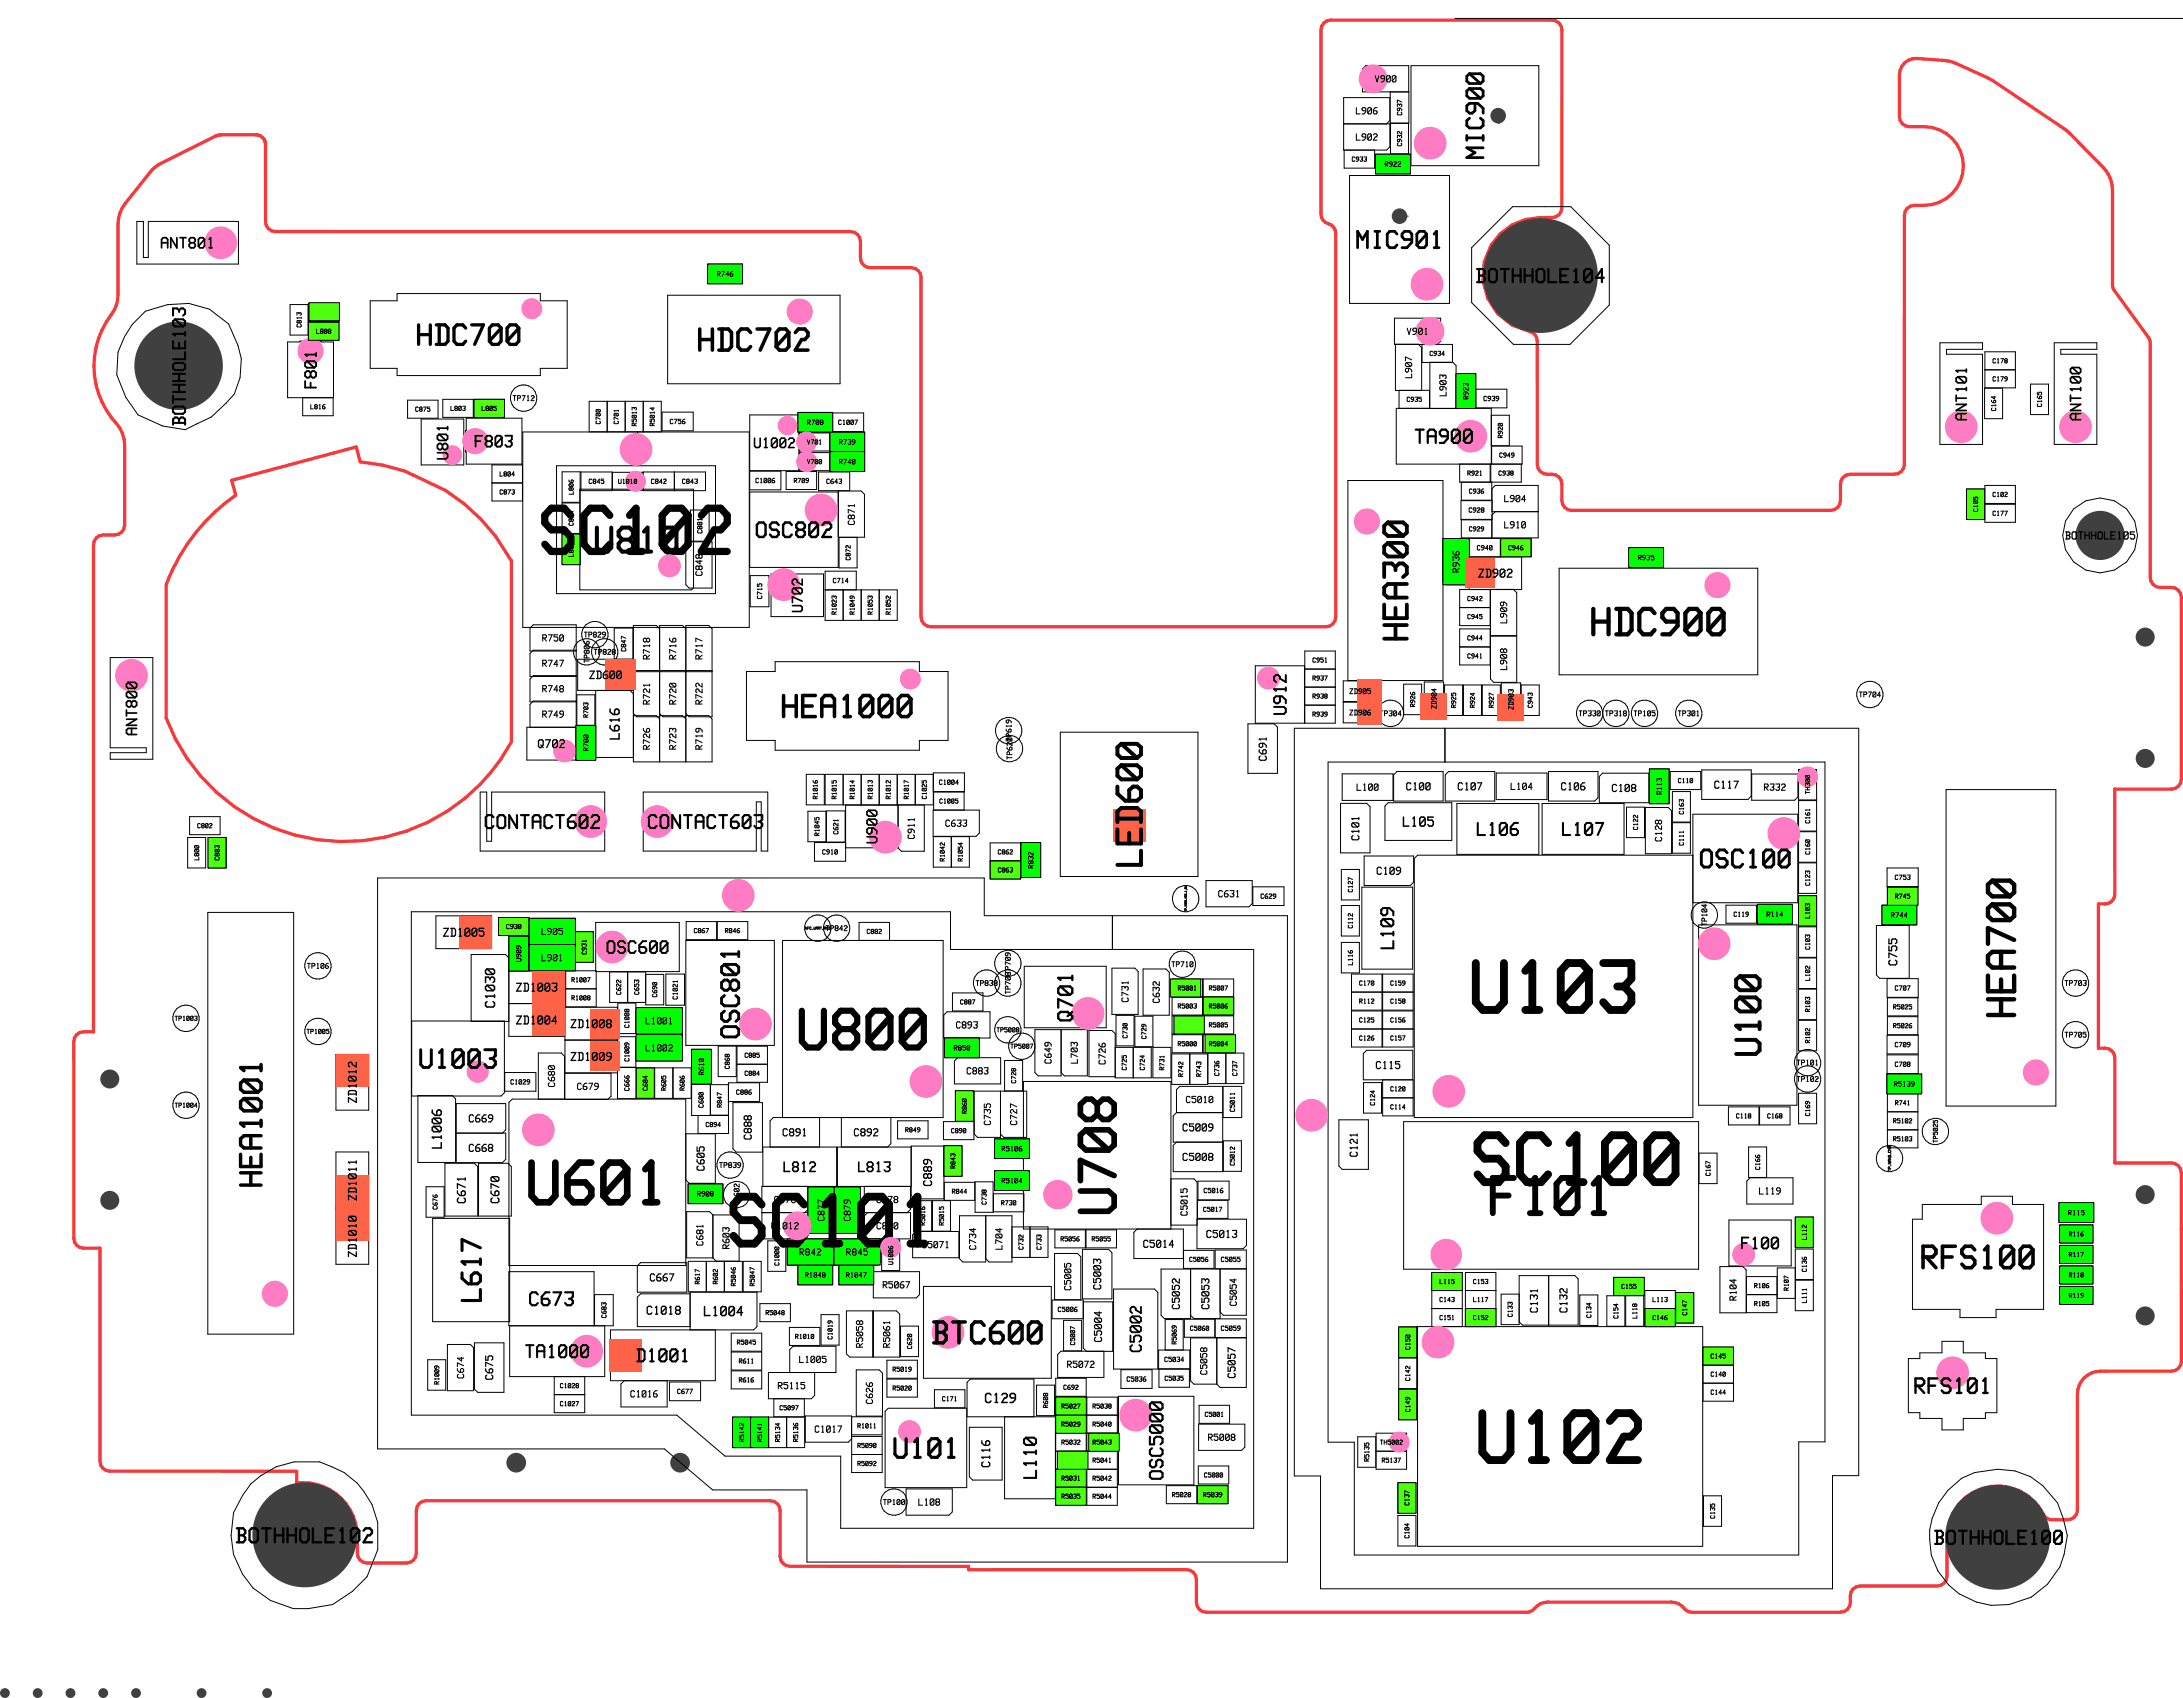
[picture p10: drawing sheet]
<svg xmlns="http://www.w3.org/2000/svg" width="210mm" height="163mm" viewBox="0 0 210 163" stroke-linecap="round" stroke-linejoin="round" font-family="sans-serif">
<defs><g id="words">
<g font-size="7.2">
<text x="140.8" y="97.7">U103</text>
<text x="140.6" y="114.2">SC100</text>
<text x="141.5" y="140.9">U102</text>
</g>
<text font-size="7.2" fill="#ff7cc5" x="69.1" y="120.1">SC101</text>
<text font-size="6.6" fill="#ff7cc5" x="51" y="53.5">SC102</text>
<text font-size="6.1" x="50.2" y="116.1">U601</text>
<text font-size="5.7" x="76.2" y="101.2">U800</text>
<text font-size="5.4" x="143.1" y="117.1">F101</text>
<text font-size="5.2" x="107.6" y="117.3" transform="rotate(-90 107.6 117.3)">U708</text>
<text font-size="4" x="194.1" y="98.6" transform="rotate(-90 194.1 98.6)">HEA700</text>
<text font-size="3.9" x="152.1" y="61.3">HDC900</text>
<text font-size="3.7" x="56.8" y="53.3">U810</text>
<g font-size="3.6">
<text x="110" y="83.9" transform="rotate(-90 110 83.9)">LED600</text>
<text x="169.6" y="101.9" transform="rotate(-90 169.6 101.9)">U100</text>
</g>
<text font-size="3.5" x="135.6" y="62.3" transform="rotate(-90 135.6 62.3)">HEA300</text>
<text font-size="3.3" x="184.2" y="122.1">RFS100</text>
<g font-size="3.2">
<text x="66.3" y="33.9">HDC702</text>
<text x="74.6" y="69.2">HEA1000</text>
<text x="89.1" y="129.4">BTC600</text>
</g>
<text font-size="3.1" x="25.4" y="114.7" transform="rotate(-90 25.4 114.7)">HEA1001</text>
<text font-size="3" x="39.3" y="33.3">HDC700</text>
<text font-size="2.9" x="85.6" y="140.3">U101</text>
<text font-size="2.8" x="46.4" y="125.2" transform="rotate(-90 46.4 125.2)">L617</text>
<text font-size="2.7" x="40.1" y="102.8">U1003</text>
<g font-size="2.6">
<text x="162.8" y="83.6">OSC100</text>
<text x="71.3" y="100.5" transform="rotate(-90 71.3 100.5)">OSC801</text>
</g>
<g font-size="2.5">
<text x="142.9" y="15.5" transform="rotate(-90 142.9 15.5)">MIC900</text>
<text x="130.2" y="24">MIC901</text>
</g>
<g font-size="2.2">
<text x="72.1" y="51.8">OSC802</text>
<text x="103.3" y="98.5" transform="rotate(-90 103.3 98.5)">Q701</text>
<text x="183.8" y="134.1">RFS101</text>
<text x="21.6" y="148.5">BOTHHOLE102</text>
</g>
<g font-size="2">
<text x="141" y="27.3">BOTHHOLE104</text>
<text x="135.9" y="42.7">TA900</text>
<text x="45.7" y="79.8">CONTACT602</text>
<text x="61.4" y="79.8">CONTACT603</text>
<text x="50.7" y="125.6">C673</text>
<text x="185" y="148.6">BOTHHOLE100</text>
</g>
<g font-size="1.9">
<text x="142" y="80.4">L106</text>
<text x="150.2" y="80.4">L107</text>
<text x="134.2" y="91.3" transform="rotate(-90 134.2 91.3)">L109</text>
<text x="50.3" y="130.6">TA1000</text>
<text x="61" y="131">D1001</text>
<text x="99.8" y="142.2" transform="rotate(-90 99.8 142.2)">L110</text>
<text x="112" y="142.8" transform="rotate(-90 112 142.8)">OSC5000</text>
</g>
<g font-size="1.8">
<text x="18" y="41.9" transform="rotate(-90 18 41.9)">BOTHHOLE103</text>
<text x="123.8" y="68.9" transform="rotate(-90 123.8 68.9)">U912</text>
<text x="57.9" y="91.8">OSC600</text>
</g>
<g font-size="1.7">
<text x="30.5" y="37.4" transform="rotate(-90 30.5 37.4)">F801</text>
<text x="45.6" y="43.1">F803</text>
<text x="167.4" y="120.2">F100</text>
</g>
<g font-size="1.6">
<text x="15.2" y="24">ANT801</text>
<text x="189.3" y="40.7" transform="rotate(-90 189.3 40.7)">ANT101</text>
<text x="200.3" y="40.7" transform="rotate(-90 200.3 40.7)">ANT100</text>
<text x="43.2" y="44.4" transform="rotate(-90 43.2 44.4)">U801</text>
<text x="13.3" y="71" transform="rotate(-90 13.3 71)">ANT800</text>
<text x="109.9" y="130.2" transform="rotate(-90 109.9 130.2)">C5002</text>
</g>
<g font-size="1.5">
<text x="77.3" y="59" transform="rotate(-90 77.3 59)">U702</text>
<text x="84.5" y="81.3" transform="rotate(-90 84.5 81.3)">U900</text>
</g>
<g font-size="1.4">
<text x="72.4" y="43.1">U1002</text>
<text x="59.7" y="71.1" transform="rotate(-90 59.7 71.1)">L616</text>
<text x="134.9" y="79.5">L105</text>
<text x="47.7" y="97" transform="rotate(-90 47.7 97)">C1030</text>
<text x="42.6" y="110.5" transform="rotate(-90 42.6 110.5)">L1006</text>
<text x="75.3" y="112.7">L812</text>
<text x="82.5" y="112.7">L813</text>
<text x="67.7" y="126.6">L1004</text>
<text x="94.6" y="134.9">C129</text>
</g>
<g font-size="1.2">
<text x="142.1" y="55.6">ZD902</text>
<text x="51.6" y="72">Q702</text>
<text x="42.5" y="90.1">ZD1005</text>
<text x="49.5" y="95.4">ZD1003</text>
<text x="182.6" y="93" transform="rotate(-90 182.6 93)">C755</text>
<text x="49.5" y="98.5">ZD1004</text>
<text x="54.7" y="98.9">ZD1008</text>
<text x="34.4" y="106.2" transform="rotate(-90 34.4 106.2)">ZD1012</text>
<text x="54.7" y="102">ZD1009</text>
<text x="34.4" y="115.6" transform="rotate(-90 34.4 115.6)">ZD1011</text>
<text x="44.9" y="115.8" transform="rotate(-90 44.9 115.8)">C671</text>
<text x="48.1" y="115.8" transform="rotate(-90 48.1 115.8)">C670</text>
<text x="89.7" y="114.2" transform="rotate(-90 89.7 114.2)">C889</text>
<text x="34.4" y="121" transform="rotate(-90 34.4 121)">ZD1010</text>
<text x="62.1" y="126.4">C1018</text>
<text x="95.3" y="141.2" transform="rotate(-90 95.3 141.2)">C116</text>
</g>
<g font-size="1.1">
<text x="198.1" y="51.9">BOTHHOLE105</text>
<text x="56.5" y="65.3">ZD600</text>
<text x="121.9" y="73.3" transform="rotate(-90 121.9 73.3)">C691</text>
<text x="135.2" y="76">C100</text>
<text x="140.1" y="76">C107</text>
<text x="150.1" y="76">C106</text>
<text x="154.9" y="76.2">C108</text>
<text x="164.8" y="75.9">C117</text>
<text x="130.8" y="80.9" transform="rotate(-90 130.8 80.9)">C101</text>
<text x="132.3" y="84.1">C109</text>
<text x="45" y="107.9">C669</text>
<text x="132.2" y="102.8">C115</text>
<text x="45" y="110.8">C668</text>
<text x="67.8" y="112.7" transform="rotate(-90 67.8 112.7)">C605</text>
<text x="72.4" y="109.7" transform="rotate(-90 72.4 109.7)">C888</text>
<text x="75.2" y="109.3">C891</text>
<text x="82" y="109.3">C892</text>
<text x="113.6" y="111.7">C5008</text>
<text x="113.6" y="108.8">C5009</text>
<text x="130.6" y="111.3" transform="rotate(-90 130.6 111.3)">C121</text>
<text x="115.9" y="119.1">C5013</text>
<text x="62.4" y="123.2">C667</text>
<text x="106" y="124.1" transform="rotate(-90 106 124.1)">C5003</text>
<text x="109.9" y="120">C5014</text>
<text x="113.5" y="126" transform="rotate(-90 113.5 126)">C5052</text>
<text x="116.4" y="126" transform="rotate(-90 116.4 126)">C5053</text>
<text x="106.1" y="129.1" transform="rotate(-90 106.1 129.1)">C5004</text>
<text x="148" y="126.3" transform="rotate(-90 148 126.3)">C131</text>
<text x="150.8" y="126.3" transform="rotate(-90 150.8 126.3)">C132</text>
<text x="47.5" y="132.8" transform="rotate(-90 47.5 132.8)">C675</text>
<text x="118.9" y="132.6" transform="rotate(-90 118.9 132.6)">C5057</text>
</g>
<g font-size="1">
<text x="130.4" y="11">L906</text>
<text x="132.2" y="8">V900</text>
<text x="130.4" y="13.5">L902</text>
<text x="135.2" y="32.2">V901</text>
<text x="135.9" y="36.4" transform="rotate(-90 135.9 36.4)">L907</text>
<text x="139.2" y="38.1" transform="rotate(-90 139.2 38.1)">L903</text>
<text x="82.3" y="50.6" transform="rotate(-90 82.3 50.6)">C871</text>
<text x="144.7" y="48.3">L904</text>
<text x="144.7" y="50.8">L910</text>
<text x="67.6" y="55.5" transform="rotate(-90 67.6 55.5)">C848</text>
<text x="140.4" y="55.1" transform="rotate(-90 140.4 55.1)">R936</text>
<text x="145" y="60" transform="rotate(-90 145 60)">L909</text>
<text x="52.1" y="64.2">R747</text>
<text x="52.1" y="61.7">R750</text>
<text x="62.6" y="63.5" transform="rotate(-90 62.6 63.5)">R718</text>
<text x="65.1" y="63.5" transform="rotate(-90 65.1 63.5)">R716</text>
<text x="67.6" y="63.5" transform="rotate(-90 67.6 63.5)">R717</text>
<text x="145" y="64.5" transform="rotate(-90 145 64.5)">L908</text>
<text x="52.1" y="66.6">R748</text>
<text x="52.1" y="69">R749</text>
<text x="62.6" y="67.8" transform="rotate(-90 62.6 67.8)">R721</text>
<text x="65.1" y="67.8" transform="rotate(-90 65.1 67.8)">R720</text>
<text x="67.6" y="67.8" transform="rotate(-90 67.6 67.8)">R722</text>
<text x="62.6" y="72.2" transform="rotate(-90 62.6 72.2)">R726</text>
<text x="65.1" y="72.2" transform="rotate(-90 65.1 72.2)">R723</text>
<text x="67.6" y="72.2" transform="rotate(-90 67.6 72.2)">R719</text>
<text x="130.5" y="76.1">L100</text>
<text x="145.3" y="76">L104</text>
<text x="169.6" y="76.1">R332</text>
<text x="88" y="80.8" transform="rotate(-90 88 80.8)">C911</text>
<text x="90.8" y="79.5">C633</text>
<text x="159.9" y="81" transform="rotate(-90 159.9 81)">C128</text>
<text x="52.1" y="89.9">L905</text>
<text x="117.1" y="86.3">C631</text>
<text x="52.1" y="92.5">L901</text>
<text x="62.1" y="98.5">L1001</text>
<text x="62.1" y="101.1">L1002</text>
<text x="91.9" y="98.9">C893</text>
<text x="108.6" y="96.5" transform="rotate(-90 108.6 96.5)">C731</text>
<text x="111.6" y="96.5" transform="rotate(-90 111.6 96.5)">C632</text>
<text x="53.4" y="104.6" transform="rotate(-90 53.4 104.6)">C680</text>
<text x="55.4" y="104.8">C679</text>
<text x="92.9" y="103.3">C883</text>
<text x="101.2" y="102.4" transform="rotate(-90 101.2 102.4)">C649</text>
<text x="103.7" y="102.3" transform="rotate(-90 103.7 102.3)">L703</text>
<text x="106.4" y="102.4" transform="rotate(-90 106.4 102.4)">C726</text>
<text x="114" y="106.1">C5010</text>
<text x="95.4" y="108.3" transform="rotate(-90 95.4 108.3)">C735</text>
<text x="97.9" y="108.3" transform="rotate(-90 97.9 108.3)">C727</text>
<text x="67.7" y="119.9" transform="rotate(-90 67.7 119.9)">C681</text>
<text x="74.1" y="118.2">U1012</text>
<text x="74.4" y="115.7">C876</text>
<text x="79.4" y="117.5" transform="rotate(-90 79.4 117.5)">C877</text>
<text x="81.9" y="117.5" transform="rotate(-90 81.9 117.5)">C879</text>
<text x="84.2" y="115.7">C878</text>
<text x="84.2" y="118.2">C880</text>
<text x="114.3" y="117" transform="rotate(-90 114.3 117)">C5015</text>
<text x="169.2" y="114.9">L119</text>
<text x="70.2" y="120.2" transform="rotate(-90 70.2 120.2)">R603</text>
<text x="76.8" y="120.7">R842</text>
<text x="81.3" y="120.7">R845</text>
<text x="84.8" y="123.9">R5067</text>
<text x="88.6" y="120">C5071</text>
<text x="93.9" y="120.3" transform="rotate(-90 93.9 120.3)">C734</text>
<text x="96.5" y="120.2" transform="rotate(-90 96.5 120.2)">L704</text>
<text x="103.1" y="124.2" transform="rotate(-90 103.1 124.2)">C5005</text>
<text x="119" y="125.6" transform="rotate(-90 119 125.6)">C5054</text>
<text x="167.1" y="125.1" transform="rotate(-90 167.1 125.1)">R104</text>
<text x="76.9" y="131.1">L1005</text>
<text x="83.1" y="129.7" transform="rotate(-90 83.1 129.7)">R5058</text>
<text x="85.7" y="129.7" transform="rotate(-90 85.7 129.7)">R5061</text>
<text x="102.6" y="131.5">R5072</text>
<text x="44.7" y="132.6" transform="rotate(-90 44.7 132.6)">C674</text>
<text x="60.5" y="134.4">C1016</text>
<text x="74.7" y="133.6">R5115</text>
<text x="78.3" y="137.8">C1017</text>
<text x="84" y="135.1" transform="rotate(-90 84 135.1)">C626</text>
<text x="116.2" y="132.3" transform="rotate(-90 116.2 132.3)">C5058</text>
<text x="116.1" y="138.6">R5008</text>
<text x="88.3" y="144.8">L108</text>
</g>
<g font-size=".8">
<text x="49.2" y="38.6">TP712</text>
<text x="56.1" y="61.3">TP829</text>
<text x="56.7" y="63.8" transform="rotate(-90 56.7 63.8)">TP806</text>
<text x="57" y="63">TP828</text>
<text x="97.3" y="71.4" transform="rotate(-90 97.3 71.4)">TP619</text>
<text x="129.7" y="66.8">ZD905</text>
<text x="129.7" y="68.8">ZD906</text>
<text x="132.6" y="68.9">TP304</text>
<text x="151.8" y="68.9">TP330 TP318 TP105</text>
<text x="161.3" y="68.9">TP301</text>
<text x="178.7" y="67.1">TP704</text>
<text x="97.4" y="73.1" transform="rotate(-90 97.4 73.1)">TP620</text>
<text x="79.3" y="89.5">TP842</text>
<text x="164.3" y="89.1" transform="rotate(-90 164.3 89.1)">TP104</text>
<text x="29.5" y="93.2">TP106</text>
<text x="93.8" y="94.8">TP838</text>
<text x="97.3" y="95.6" transform="rotate(-90 97.3 95.6)">TP708</text>
<text x="97.3" y="93.8" transform="rotate(-90 97.3 93.8)">TP709</text>
<text x="112.6" y="93">TP710</text>
<text x="198.5" y="94.8">TP703</text>
<text x="198.5" y="99.8">TP705</text>
<text x="172.8" y="102.5">TP101</text>
<text x="172.8" y="104">TP102</text>
<text x="69.1" y="112.3">TP839</text>
<text x="71.2" y="116" transform="rotate(-90 71.2 116)">TP602</text>
<text x="84.9" y="144.7">TP100</text>
</g>
<g font-size=".7">
<text x="134.9" y="11.2" transform="rotate(-90 134.9 11.2)">C937</text>
<text x="130" y="15.6">C933</text>
<text x="133.1" y="16.1">R922</text>
<text x="134.9" y="14.1" transform="rotate(-90 134.9 14.1)">C932</text>
<text x="68.9" y="26.6">R746</text>
<text x="29" y="31.5" transform="rotate(-90 29 31.5)">C813</text>
<text x="30.4" y="32.1">L808</text>
<text x="137.5" y="34.2">C934</text>
<text x="191.6" y="34.9">C178</text>
<text x="29.8" y="39.4">L816</text>
<text x="39.9" y="39.6">C875</text>
<text x="43.3" y="39.5">L803</text>
<text x="46.3" y="39.5">L805</text>
<text x="57.8" y="40.8" transform="rotate(-90 57.8 40.8)">C700</text>
<text x="59.5" y="40.8" transform="rotate(-90 59.5 40.8)">C701</text>
<text x="61.3" y="41" transform="rotate(-90 61.3 41)">R5013</text>
<text x="63" y="41" transform="rotate(-90 63 41)">R5014</text>
<text x="64.4" y="40.8">C756</text>
<text x="77.6" y="40.9">R708</text>
<text x="80.6" y="40.9">C1007</text>
<text x="135.3" y="38.7">C935</text>
<text x="141.3" y="38.5" transform="rotate(-90 141.3 38.5)">R923</text>
<text x="142.6" y="38.6">C939</text>
<text x="191.6" y="36.7">C179</text>
<text x="192" y="39.6" transform="rotate(-90 192 39.6)">C164</text>
<text x="196.5" y="39.2" transform="rotate(-90 196.5 39.2)">C165</text>
<text x="48" y="47.6">C873</text>
<text x="48.1" y="45.8">L804</text>
<text x="55.2" y="47.6" transform="rotate(-90 55.2 47.6)">L806</text>
<text x="56.6" y="46.5">C845</text>
<text x="59.4" y="46.5">U1010</text>
<text x="62.6" y="46.5">C842</text>
<text x="65.6" y="46.5">C843</text>
<text x="72.6" y="46.5">C1006</text>
<text x="76.3" y="46.5">R709</text>
<text x="77.6" y="44.6">V700</text>
<text x="77.6" y="42.8">V701</text>
<text x="79.4" y="46.5">C643</text>
<text x="80.6" y="42.8">R739</text>
<text x="80.6" y="44.7">R740</text>
<text x="141.1" y="45.7">R921</text>
<text x="141.3" y="47.5">C936</text>
<text x="144.1" y="45.7">C938</text>
<text x="144.2" y="44">C949</text>
<text x="144.6" y="42.2" transform="rotate(-90 144.6 42.2)">R920</text>
<text x="191.6" y="47.8">C102</text>
<text x="55.2" y="53.6" transform="rotate(-90 55.2 53.6)">L807</text>
<text x="55.2" y="50.6" transform="rotate(-90 55.2 50.6)">C874</text>
<text x="67.6" y="51.4" transform="rotate(-90 67.6 51.4)">C881</text>
<text x="81.8" y="53.9" transform="rotate(-90 81.8 53.9)">C872</text>
<text x="141.2" y="49.3">C928</text>
<text x="141.3" y="51.1">C929</text>
<text x="142" y="52.9">C940</text>
<text x="145" y="52.9">C946</text>
<text x="157.5" y="53.9">R935</text>
<text x="190.3" y="49.3" transform="rotate(-90 190.3 49.3)">C105</text>
<text x="191.6" y="49.6">C177</text>
<text x="73.3" y="57.7" transform="rotate(-90 73.3 57.7)">C715</text>
<text x="80.1" y="56.1">C714</text>
<text x="80.5" y="59.2" transform="rotate(-90 80.5 59.2)">R1023</text>
<text x="82.2" y="59.2" transform="rotate(-90 82.2 59.2)">R1049</text>
<text x="84" y="59.2" transform="rotate(-90 84 59.2)">R1053</text>
<text x="85.7" y="59.2" transform="rotate(-90 85.7 59.2)">R1052</text>
<text x="141.1" y="57.8">C942</text>
<text x="141.1" y="59.5">C945</text>
<text x="60.3" y="62.7" transform="rotate(-90 60.3 62.7)">C847</text>
<text x="126.2" y="63.7">C951</text>
<text x="126.2" y="65.5">R937</text>
<text x="141.1" y="63.3">C941</text>
<text x="141.1" y="61.6">C944</text>
<text x="56.6" y="69.1" transform="rotate(-90 56.6 69.1)">R703</text>
<text x="126.2" y="67.2">R938</text>
<text x="126.2" y="68.9">R939</text>
<text x="136.2" y="68" transform="rotate(-90 136.2 68)">R926</text>
<text x="138.2" y="68.2" transform="rotate(-90 138.2 68.2)">ZD904</text>
<text x="140.1" y="68.1" transform="rotate(-90 140.1 68.1)">R925</text>
<text x="141.9" y="68.1" transform="rotate(-90 141.9 68.1)">R924</text>
<text x="143.7" y="68.1" transform="rotate(-90 143.7 68.1)">R927</text>
<text x="145.6" y="68.3" transform="rotate(-90 145.6 68.3)">ZD903</text>
<text x="147.5" y="68.1" transform="rotate(-90 147.5 68.1)">C943</text>
<text x="56.6" y="72.3" transform="rotate(-90 56.6 72.3)">R700</text>
<text x="78.7" y="76.9" transform="rotate(-90 78.7 76.9)">R1016</text>
<text x="80.5" y="76.9" transform="rotate(-90 80.5 76.9)">R1015</text>
<text x="82.2" y="76.9" transform="rotate(-90 82.2 76.9)">R1014</text>
<text x="84" y="76.9" transform="rotate(-90 84 76.9)">R1013</text>
<text x="85.7" y="76.9" transform="rotate(-90 85.7 76.9)">R1012</text>
<text x="87.4" y="76.9" transform="rotate(-90 87.4 76.9)">R1017</text>
<text x="89.2" y="76.9" transform="rotate(-90 89.2 76.9)">C1025</text>
<text x="90.3" y="75.5">C1004</text>
<text x="90.3" y="77.3">C1005</text>
<text x="159.9" y="76.5" transform="rotate(-90 159.9 76.5)">R113</text>
<text x="161.4" y="75.3">C110</text>
<text x="174.1" y="76.4" transform="rotate(-90 174.1 76.4)">TH300</text>
<text x="18.9" y="79.6">C802</text>
<text x="19.2" y="82.7" transform="rotate(-90 19.2 82.7)">L800</text>
<text x="21.1" y="82.8" transform="rotate(-90 21.1 82.8)">C803</text>
<text x="78.8" y="80.4" transform="rotate(-90 78.8 80.4)">R1045</text>
<text x="79" y="82.2">C910</text>
<text x="80.7" y="80.3" transform="rotate(-90 80.7 80.3)">C621</text>
<text x="90.9" y="82.9" transform="rotate(-90 90.9 82.9)">R1042</text>
<text x="92.6" y="82.9" transform="rotate(-90 92.6 82.9)">R1054</text>
<text x="95.9" y="82.2">C862</text>
<text x="95.9" y="83.9">C863</text>
<text x="99.4" y="83.6" transform="rotate(-90 99.4 83.6)">R832</text>
<text x="157.6" y="79.9" transform="rotate(-90 157.6 79.9)">C122</text>
<text x="162" y="81.4" transform="rotate(-90 162 81.4)">C111</text>
<text x="162" y="78.4" transform="rotate(-90 162 78.4)">C163</text>
<text x="174.1" y="82.2" transform="rotate(-90 174.1 82.2)">C160</text>
<text x="174.1" y="79.2" transform="rotate(-90 174.1 79.2)">C161</text>
<text x="48.6" y="89.3">C930</text>
<text x="66.7" y="89.7">C867</text>
<text x="69.7" y="89.7">R846</text>
<text x="83.3" y="89.8">C882</text>
<text x="121.2" y="86.4">C629</text>
<text x="130.2" y="89.3" transform="rotate(-90 130.2 89.3)">C112</text>
<text x="130.2" y="85.8" transform="rotate(-90 130.2 85.8)">C127</text>
<text x="166.7" y="88.2">C119</text>
<text x="169.9" y="88.2">R114</text>
<text x="174.1" y="88.3" transform="rotate(-90 174.1 88.3)">L103</text>
<text x="174.1" y="85.2" transform="rotate(-90 174.1 85.2)">C123</text>
<text x="181.9" y="88.3">R744</text>
<text x="182.2" y="84.6">C753</text>
<text x="182.2" y="86.4">R745</text>
<text x="50.2" y="92.5" transform="rotate(-90 50.2 92.5)">U909</text>
<text x="54.9" y="94.5">R1007</text>
<text x="56.5" y="91.8" transform="rotate(-90 56.5 91.8)">C931</text>
<text x="59.8" y="95.7" transform="rotate(-90 59.8 95.7)">C622</text>
<text x="61.5" y="95.7" transform="rotate(-90 61.5 95.7)">C653</text>
<text x="63.2" y="95.9" transform="rotate(-90 63.2 95.9)">C690</text>
<text x="113.2" y="95.2">R5001</text>
<text x="116.2" y="95.2">R5007</text>
<text x="130.2" y="92.8" transform="rotate(-90 130.2 92.8)">L116</text>
<text x="130.7" y="94.8">C170</text>
<text x="133.7" y="94.8">C159</text>
<text x="174.1" y="94.3" transform="rotate(-90 174.1 94.3)">L102</text>
<text x="174.1" y="91.4" transform="rotate(-90 174.1 91.4)">C103</text>
<text x="182.2" y="95.3">C707</text>
<text x="16.7" y="98.2">TP1003</text>
<text x="29.4" y="99.4">TP1005</text>
<text x="54.9" y="96.2">R1008</text>
<text x="60.6" y="98.9" transform="rotate(-90 60.6 98.9)">C1008</text>
<text x="65.2" y="96.2" transform="rotate(-90 65.2 96.2)">C1021</text>
<text x="71.6" y="101.7">C885</text>
<text x="91.7" y="101">R850</text>
<text x="92.3" y="96.6">C887</text>
<text x="95.8" y="99.3">TP5008</text>
<text x="97.1" y="100.8">TP5007</text>
<text x="108.5" y="99.9" transform="rotate(-90 108.5 99.9)">C730</text>
<text x="110.3" y="100" transform="rotate(-90 110.3 100)">C729</text>
<text x="113.2" y="100.6">R5000</text>
<text x="113.2" y="97">R5003</text>
<text x="116.2" y="100.6">R5004</text>
<text x="116.2" y="98.8">R5005</text>
<text x="116.2" y="97">R5006</text>
<text x="130.7" y="98.3">C125</text>
<text x="130.7" y="100.1">C126</text>
<text x="130.7" y="96.5">R112</text>
<text x="133.7" y="98.3">C156</text>
<text x="133.7" y="100.1">C157</text>
<text x="133.7" y="96.5">C158</text>
<text x="174.1" y="100.4" transform="rotate(-90 174.1 100.4)">R102</text>
<text x="174.1" y="97.4" transform="rotate(-90 174.1 97.4)">R103</text>
<text x="182.1" y="97.1">R5025</text>
<text x="182.1" y="98.9">R5026</text>
<text x="182.2" y="100.7">C709</text>
<text x="16.7" y="106.5">TP1004</text>
<text x="49" y="104.3">C1029</text>
<text x="60.6" y="102.1" transform="rotate(-90 60.6 102.1)">C1009</text>
<text x="60.6" y="105" transform="rotate(-90 60.6 105)">C666</text>
<text x="62.3" y="104.9" transform="rotate(-90 62.3 104.9)">C684</text>
<text x="64.1" y="104.9" transform="rotate(-90 64.1 104.9)">R605</text>
<text x="65.9" y="104.9" transform="rotate(-90 65.9 104.9)">R606</text>
<text x="67.7" y="106.6" transform="rotate(-90 67.7 106.6)">C600</text>
<text x="67.8" y="103.4" transform="rotate(-90 67.8 103.4)">R610</text>
<text x="69.5" y="106.5" transform="rotate(-90 69.5 106.5)">R847</text>
<text x="70.2" y="102.8" transform="rotate(-90 70.2 102.8)">C868</text>
<text x="70.8" y="105.3">C886</text>
<text x="71.6" y="103.4">C884</text>
<text x="93" y="107.1" transform="rotate(-90 93 107.1)">R860</text>
<text x="97.8" y="104.2" transform="rotate(-90 97.8 104.2)">C728</text>
<text x="108.4" y="103" transform="rotate(-90 108.4 103)">C725</text>
<text x="110.1" y="103" transform="rotate(-90 110.1 103)">C724</text>
<text x="112" y="103" transform="rotate(-90 112 103)">R731</text>
<text x="113.8" y="103.6" transform="rotate(-90 113.8 103.6)">R742</text>
<text x="115.6" y="103.6" transform="rotate(-90 115.6 103.6)">R743</text>
<text x="117.3" y="103.5" transform="rotate(-90 117.3 103.5)">C736</text>
<text x="118.8" y="107" transform="rotate(-90 118.8 107)">C5011</text>
<text x="119" y="103.5" transform="rotate(-90 119 103.5)">C737</text>
<text x="132.3" y="106.3" transform="rotate(-90 132.3 106.3)">C124</text>
<text x="133.7" y="106.7">C114</text>
<text x="133.7" y="104.9">C120</text>
<text x="166.9" y="107.5">C118</text>
<text x="169.9" y="107.5">C168</text>
<text x="174.1" y="107.4" transform="rotate(-90 174.1 107.4)">C169</text>
<text x="182.1" y="104.5">R5139</text>
<text x="182.2" y="102.6">C708</text>
<text x="182.2" y="106.3">R741</text>
<text x="67.8" y="108.4">C894</text>
<text x="87" y="108.9">R849</text>
<text x="91.4" y="109">C890</text>
<text x="91.9" y="112.4" transform="rotate(-90 91.9 112.4)">R843</text>
<text x="96.3" y="113.8">R5104</text>
<text x="96.3" y="110.7">R5106</text>
<text x="118.8" y="112.1" transform="rotate(-90 118.8 112.1)">C5012</text>
<text x="164.6" y="113.1" transform="rotate(-90 164.6 113.1)">C167</text>
<text x="169.3" y="112.5" transform="rotate(-90 169.3 112.5)">C166</text>
<text x="182.1" y="108">R5102</text>
<text x="182.1" y="109.8">R5103</text>
<text x="186.4" y="109.9" transform="rotate(-90 186.4 109.9)">TP5025</text>
<text x="42.1" y="116.4" transform="rotate(-90 42.1 116.4)">C676</text>
<text x="67" y="115.1">R908</text>
<text x="89" y="117.9" transform="rotate(-90 89 117.9)">R5016</text>
<text x="90.8" y="117.9" transform="rotate(-90 90.8 117.9)">R5015</text>
<text x="91.5" y="114.8">R844</text>
<text x="94.9" y="115.9" transform="rotate(-90 94.9 115.9)">C738</text>
<text x="96.2" y="115.9">R730</text>
<text x="102" y="119.4">R5056</text>
<text x="105" y="119.4">R5055</text>
<text x="115.7" y="116.5">C5017</text>
<text x="115.7" y="114.7">C5016</text>
<text x="173.8" y="119.2" transform="rotate(-90 173.8 119.2)">L112</text>
<text x="198.9" y="116.9">R115</text>
<text x="199" y="118.9">R116</text>
<text x="67.3" y="123.5" transform="rotate(-90 67.3 123.5)">R617</text>
<text x="69.1" y="123.5" transform="rotate(-90 69.1 123.5)">R602</text>
<text x="70.8" y="123.7" transform="rotate(-90 70.8 123.7)">R5046</text>
<text x="72.6" y="123.7" transform="rotate(-90 72.6 123.7)">R5047</text>
<text x="75" y="121.7" transform="rotate(-90 75 121.7)">C1000</text>
<text x="77.4" y="122.9">R1048</text>
<text x="81.3" y="122.9">R1047</text>
<text x="85.9" y="121.7" transform="rotate(-90 85.9 121.7)">U1006</text>
<text x="98.5" y="120.2" transform="rotate(-90 98.5 120.2)">C732</text>
<text x="100.2" y="120.2" transform="rotate(-90 100.2 120.2)">C733</text>
<text x="114.3" y="121.3">C5056</text>
<text x="117.4" y="121.4">C5055</text>
<text x="138.4" y="125.2">C143</text>
<text x="138.5" y="123.5">L115</text>
<text x="141.6" y="123.5">C153</text>
<text x="141.7" y="125.2">L117</text>
<text x="155.9" y="123.9">C155</text>
<text x="159" y="125.2">L113</text>
<text x="168.7" y="125.6">R105</text>
<text x="168.7" y="123.9">R106</text>
<text x="172.1" y="124.2" transform="rotate(-90 172.1 124.2)">R107</text>
<text x="173.8" y="125.3" transform="rotate(-90 173.8 125.3)">L111</text>
<text x="173.8" y="122.3" transform="rotate(-90 173.8 122.3)">C136</text>
<text x="199" y="120.9">R117</text>
<text x="199" y="122.8">R118</text>
<text x="199" y="124.8">R119</text>
<text x="58.4" y="126.8" transform="rotate(-90 58.4 126.8)">C683</text>
<text x="70.8" y="129.3">R5045</text>
<text x="71" y="131.1">R611</text>
<text x="73.6" y="126.5">R5048</text>
<text x="76.4" y="128.8">R1010</text>
<text x="80.1" y="128.8" transform="rotate(-90 80.1 128.8)">C1019</text>
<text x="85.8" y="131.9">R5019</text>
<text x="87.8" y="129.8" transform="rotate(-90 87.8 129.8)">C620</text>
<text x="101.7" y="126.2">C5006</text>
<text x="103.4" y="129.4" transform="rotate(-90 103.4 129.4)">C5007</text>
<text x="111.9" y="131">C5034</text>
<text x="113.2" y="129.3" transform="rotate(-90 113.2 129.3)">R5069</text>
<text x="114.4" y="128">C5060</text>
<text x="117.4" y="128">C5059</text>
<text x="135.7" y="129.8" transform="rotate(-90 135.7 129.8)">C150</text>
<text x="138.4" y="126.9">C151</text>
<text x="141.6" y="126.9">C152</text>
<text x="145.5" y="126.7" transform="rotate(-90 145.5 126.7)">C133</text>
<text x="153.1" y="126.8" transform="rotate(-90 153.1 126.8)">C134</text>
<text x="155.7" y="126.8" transform="rotate(-90 155.7 126.8)">C154</text>
<text x="157.5" y="126.8" transform="rotate(-90 157.5 126.8)">L118</text>
<text x="158.9" y="126.9">C146</text>
<text x="162.3" y="126.5" transform="rotate(-90 162.3 126.5)">C147</text>
<text x="164.5" y="130.6">C145</text>
<text x="42.3" y="133.2" transform="rotate(-90 42.3 133.2)">R1009</text>
<text x="53.8" y="135.2">C1027</text>
<text x="53.8" y="133.5">C1028</text>
<text x="65.1" y="134">C677</text>
<text x="71" y="132.9">R616</text>
<text x="74.9" y="135.6">C5097</text>
<text x="82.4" y="137.3">R1011</text>
<text x="85.8" y="133.7">R5020</text>
<text x="90.6" y="134.7">C171</text>
<text x="100.8" y="135.4" transform="rotate(-90 100.8 135.4)">R608</text>
<text x="102.1" y="135.5">R5027</text>
<text x="102.1" y="137.2">R5029</text>
<text x="102.2" y="133.6">C692</text>
<text x="105" y="135.5">R5038</text>
<text x="105" y="137.2">R5040</text>
<text x="108.3" y="132.9">C5036</text>
<text x="112" y="132.8">C5035</text>
<text x="115.8" y="136.2">C5001</text>
<text x="135.7" y="135.8" transform="rotate(-90 135.7 135.8)">C149</text>
<text x="135.7" y="132.8" transform="rotate(-90 135.7 132.8)">C142</text>
<text x="164.5" y="132.4">C140</text>
<text x="164.5" y="134.1">C144</text>
<text x="71.6" y="138.7" transform="rotate(-90 71.6 138.7)">R5142</text>
<text x="73.3" y="138.7" transform="rotate(-90 73.3 138.7)">R5141</text>
<text x="75.1" y="138.7" transform="rotate(-90 75.1 138.7)">R5134</text>
<text x="76.8" y="138.7" transform="rotate(-90 76.8 138.7)">R5136</text>
<text x="82.4" y="139.2">R5090</text>
<text x="82.4" y="141">R5092</text>
<text x="102.1" y="142.4">R5031</text>
<text x="102.1" y="138.9">R5032</text>
<text x="105" y="140.7">R5041</text>
<text x="105" y="142.4">R5042</text>
<text x="105" y="138.9">R5043</text>
<text x="112.7" y="144">R5028</text>
<text x="115.7" y="144">R5039</text>
<text x="115.8" y="142.1">C5000</text>
<text x="131.7" y="140.6" transform="rotate(-90 131.7 140.6)">R5135</text>
<text x="132.7" y="138.9">TH5002</text>
<text x="132.9" y="140.7">R5137</text>
<text x="102.1" y="144.1">R5035</text>
<text x="105" y="144.1">R5044</text>
<text x="135.6" y="148" transform="rotate(-90 135.6 148)">C104</text>
<text x="135.6" y="144.8" transform="rotate(-90 135.6 144.8)">C137</text>
<text x="165" y="146.1" transform="rotate(-90 165 146.1)">C135</text>
</g>
<g font-size=".4">
<text x="77.3" y="89.4">NFC_UART_RXD</text>
<text x="181.9" y="112.8" transform="rotate(-90 181.9 112.8)">TP_NAND_CMD</text>
</g>
<text font-size=".3" x="114.2" y="87.7" transform="rotate(-90 114.2 87.7)">TP_VMEM_VDD_1.8V</text>
</g></defs>
<path d="M186.5 12.5l-.7-.3h-2.1a.95 .95 0 0 1-1-1v-4a1.67 1.67 0 0 1 2.2-1.5l2.8 .2 4 1.9 7.1 4.7 3.5 3.6a3.2 3.2 0 0 1 .9 2.2v9.3M186.5 12.5a3.8 3.8 0 0 1 2.3 4.2 3.8 3.8 0 0 1-3.7 3h-1a.95 .95 0 0 0-.9 1v24a.95 .95 0 0 1-1 .9h-4.2a.95 .95 0 0 0-1 .9v1.6a.95 .95 0 0 1-.9 1h-24.9a.95 .95 0 0 1-1-1v-1.6a1.05 1.05 0 0 0-1.4-.9 .95 .95 0 0 1-.9-.9v-11.9a.95 .95 0 0 0-.8-.9 5.5 5.5 0 0 1-4.4-5M142.8 25.2a5.5 5.5 0 0 1 5.4-4.3h1.1a.95 .95 0 0 0 .9-.9v-17.1a.95 .95 0 0 0-.9-1h-21.3a.95 .95 0 0 0-.9 1v17.7a1.09 1.09 0 0 0 1 1l.3 .5 .1 .3v36.9a.95 .95 0 0 1-1 1h-38a.95 .95 0 0 1-.9-1v-32.6a.95 .95 0 0 0-.9-1h-4a.95 .95 0 0 1-.9-.9v-1.6a.95 .95 0 0 0-1-.9h-55.3a.94 .94 0 0 1-1-1v-7.4a.94 .94 0 0 0-.9-.9h-3.6l-5.5 2.7-.8 .6-2.7 3.3a3.2 3.2 0 0 0-.6 1.9v6.8a3.8 3.8 0 0 1-1.2 2.6 8.1 8.1 0 0 0 1 9.8 3.2 3.2 0 0 1 .8 2.1v7.7a.95 .95 0 0 1-1 .9h-1.1a.95 .95 0 0 0-.9 1v46.8h-1a.95 .95 0 0 0-.9 .9v19a.95 .95 0 0 0 .9 .9h1.6v20.5a.95 .95 0 0 0 1 .9l17.9 .1v1.1a5.3 5.3 0 0 1 5.7 3.8M203.2 27.6l.2 .3 3.3 4.5 .1 .4v22.7a.95 .95 0 0 0 1 1h1.1a.95 .95 0 0 1 .9 .9v17.5a.95 .95 0 0 1-.9 1h-5.5v10.1a.95 .95 0 0 1-.9 .9h-.6v13.9a1.28 1.28 0 0 1 1.4 .4l.1 .5v10.1h5.5a.95 .95 0 0 1 .9 1v18.1a.94 .94 0 0 1-.9 .9h-6.9a2.21 2.21 0 0 0-2.2 2.2v11.2a.95 .95 0 0 1-.9 .9h-1.5a1.15 1.15 0 0 1-1.1-.9 4.9 4.9 0 0 0-3.9-2.3M22.3 46.2l12-3.2 .4 1.4 2.1 .3 2.1 .6 4 1.8a18.3 18.3 0 0 1 6.3 6.8v17.4a18.3 18.3 0 0 1-17.3 9.6 18.3 18.3 0 0 1-15.9-11.9v-12.8a18.3 18.3 0 0 1 6.7-8.6zM187.3 147.8v3.7a.95 .95 0 0 1-1 1h-7.4a.95 .95 0 0 0-.9 .9 1.16 1.16 0 0 1-1 1.6h-14.2a1.27 1.27 0 0 1-1-.6l-.3-.2-.7-.2h-11.9a1.85 1.85 0 0 0-1.5 .8l-.5 .2h-30.9a.95 .95 0 0 1-.9-.9v-2.2a.94 .94 0 0 0-1-1h-20.9v-.3h-17.2a.95 .95 0 0 1-1-1v-4.4a.95 .95 0 0 0-.9-.9h-33.1a.94 .94 0 0 0-1 .9v4.1a.95 .95 0 0 1-.9 1h-3.8a.95 .95 0 0 1-.9-1v-1.5M190.6 143.1a4.9 4.9 0 0 0-3.3 4M192.4 142.9h-.9l-.9 .2" fill="none" stroke="#f83939" stroke-width=".32"/>
<path d="M13.2 21.3h.6v3.5h.5v-3.5h8.6v4.1h-9.7zM186.6 33h4.1v.6h-3.5v.5h3.5v8.6h-4.1zM197.6 33h4.1v.6h-3.5v.5h3.5v8.6h-4.1zM10.6 63.2h4.1v9.8h-4.1v-.6h3.5v-.5h-3.5zM185.6 147.1a7 7 0 0 1 3.1-5 7.4 7.4 0 0 1 6.6-.1l1.2 .8 1.4 1.7 .6 1.5 .4 1.6a6.8 6.8 0 0 1-3.5 6l-2.1 .7a6.5 6.5 0 0 1-7.7-6.3" fill="none" stroke="#000" stroke-width=".1"/>
<circle cx="192.2" cy="147.8" r="5" fill="#404040"/>
<path d="M36.3 146.4a7.3 7.3 0 0 0-4.4-5.4l-1.2-.4h-2.4a7 7 0 0 0-5.8 8.9l.8 1.8 1.1 1.4 1.6 1.2 2.2 .8h1.4l2.4-.4 1.9-1.3 1.4-1.4 1-2.6" fill="none" stroke="#000" stroke-width=".1"/>
<circle cx="29.3" cy="147.6" r="5" fill="#404040"/>
<path d="M18.2 29.2l1.9 .5 1.9 1.4 .9 2.1 .3 1.3-.1 1.8-.6 1.6-2.2 2.2-2.5 1.2-2.2-.3-2.3-1.1-1.2-1.7-.9-2.2 .2-2.1 .6-1.5 .7-1.2 1.3-1.3 2.1-.6" fill="none" stroke="#000" stroke-width=".1"/>
<circle cx="17.2" cy="35.2" r="4.3" fill="#404040"/>
<path d="M141.6 23.8l3.9-3.9h5.6l3.7 3.7v5.7l-3.8 3.8h-5.4l-4-4z" fill="none" stroke="#000" stroke-width=".1"/>
<circle cx="148.2" cy="26.5" r="5.5" fill="#404040"/>
<circle cx="202" cy="51.5" r="3.6" fill="none" stroke="#000" stroke-width=".1"/>
<circle cx="202" cy="51.5" r="2.36" fill="#404040"/>
<path d="M88.8 123.7h12.3v8.8h-12.3z" fill="none" stroke="#000" stroke-width=".1"/>
<g fill="#404040">
<circle cx="49.7" cy="140.6" r=".95"/>
<circle cx="65.4" cy="140.6" r=".95"/>
</g>
<g fill="none" stroke="#000" stroke-width=".1">
<path d="M129.3 11.9h4.4v2.2l-.3 .3h-4.1v-5h4.4v2.2l-.3 .3M129.3 14.4v1.8h2.9v-1.8M133.7 8.8v3h1.8v-3h-1.8M133.8 11.9h1.7v2.9h-1.7zM135.7 6.3h12.3v9.6h-12.3zM27.7 32.9l3.2-.1v.1h1.2v5.3h-4.4zM27.9 29.3h1.7v2.9h-1.7zM29.1 38.2v1.8h2.9v-1.8M29.7 29.2h2.9v1.7h-2.9zM29.7 31h2.9v1.7h-2.9zM35.6 28.9h2.6v-.7h13.8v.7h2.6v6.5h-2.6v.7h-13.8v-.7h-2.6zM39.2 38.5h2.9v1.7h-2.9z"/>
<path d="M42.6 38.4h2.9v1.7h-2.9zM45.6 38.4h2.9v1.7h-2.9zM56.7 38.6h3.4v2.9h-3.4zM58.4 38.6v2.9M63.7 39.6h3v1.8h-3zM64.2 28.4h16.6v8.5h-16.6zM80.1 39.7h3v1.8h-3zM134.6 37.5v1.8h2.9v-1.8h-3.3v-4.4h2.2l.4 .3v4.1M136.8 33.1h2.9v1.7h-2.9zM137.5 34.8h2.3l.3 .3v4.2h-2.6zM142 37.4h3v1.8h-3zM190.9 37.3h1.7v3h-1.7z"/>
<path d="M190.9 35.6h3M190.9 33.8h3v3.5h-3zM195.3 36.9h1.8v3h-1.8zM44.9 40.2h5.3v4.4h-5.3v-1.2h-.1zM47.3 46.4h3v-1.7h-3v3.5h3M54.1 48.3v-2.9h1.7v2.9M58.9 47.2v-1.8h-3v1.8M64.9 45.4v1.8M67.9 47.2v-1.8h-6v1.8M68.5 52.1v4.4h-2.2l-.3-.3v-4.1M72.1 45.3h3v1.8h-3zM72.2 55.3h1.8v3h-1.8z"/>
<path d="M79.4 54.9h3v1.8h-3zM80.6 47.2h2.2l.4 .3v4.2h-2.6zM81.7 47.2v-1.8h-3v1.8h3M82.5 51.7v2.9h-1.8v-2.9M129.7 46.2h9.1v19.2h-9.1zM140.4 56.7h2.9v3.4h-2.9zM140.4 58.4h2.9M140.5 48.1h3v1.8h-3zM141.3 51.8h3v1.8h-3zM143.4 56.7h2.2l.3 .3v4.1h-2.5zM143.5 44.6v-1.7h2.9v1.7h-3v1.8M143.5 46.4v2.8h4.5"/>
<path d="M143.5 47l.3-.3h4.2v5h-7.4v-1.7h2.9M143.8 49.2l-.3 .3v2.2M144.4 51.8h2.9v1.7h-2.9zM146.3 44.6v1.8h-5.7v1.7h2.9M150 54.6h19.1v10.3h-19.1zM189.2 47h1.7v2.9h-1.7zM190.9 46.7h3v1.7h-3zM190.9 48.5h3v1.7h-3zM18.2 78.5h3v1.7h-3zM46.2 76.2h.6v4.7h.5v-4.7h10.9v5.6h-12zM57.3 66.4h3.3l.3 .3v6.1h-3.6zM59.1 60.4h1.8v3h-1.8z"/>
<path d="M61.9 76.2h12v5.6h-.7v-4.7h-.4v4.7h-10.9zM71.8 64.6h2.8v-1h13.8v1h2.8v6.6h-2.8v.9h-13.8v-.9h-2.8zM79.5 78h1.8v3h-1.8zM86.4 77.4h2.5v4.4h-2.2l-.3-.3zM89.8 77.9h4.4v2.2l-.3 .3h-4.1zM89.8 74.4h-1.8v3h1.8v-3.1h3v1.8h-3M89.8 77.9v-1.7h2.9v1.7M102 70.4h13.2v13.9h-13.2zM120 69.6h2.6l.3 .3v4.5h-2.9zM125.5 62.6h3v1.7h-3zM129 77.2h2.5l.3 .4v4.4h-2.8zM129.1 74.4h4.9v2.6h-4.9z"/>
<path d="M133.5 77.2h6.2v3.6h-6.5v-3.3zM134.4 74.2h4.4v2.8h-4.7v-2.5zM139.3 74.2h4.5v2.8h-4.8v-2.5zM140.1 77.3h7.9v4.8h-7.9zM140.4 62.2h2.9M140.4 60.5h2.9v3.4h-2.9zM143.4 61.2h2.5v4.4h-2.2l-.3-.3zM143.9 74.3h4.9v2.6h-4.9zM146.3 65.9h1.8v2.9h-1.8zM148.3 77.3h7.9v4.8h-7.9zM149 74.2h4.7v2.5l-.3 .3h-4.4zM153.8 74.7l.4-.4h4.4v2.9h-4.8z"/>
<path d="M156.5 77.6h1.7v2.9h-1.7zM158.3 77.6h2.2l.3 .3v4.2h-2.5zM160.7 74.2h2.9v1.7h-2.9zM160.9 76.1h1.7v2.9h-1.7zM160.9 79.1h1.7v2.9h-1.7zM168.5 76.5l-.4 .4h-4.4v-2.9h4.8v2.5M173 77h1.8v2.9h-1.8zM173 80h1.8v2.9h-1.8zM187.2 75.9h10.6v30.4h-10.6zM19.8 80.5v3h-1.7v-3h1.7M20 87.7h8.3v40.6h-8.3zM20 80.5h1.8v3h-1.8z"/>
<path d="M45.3 91.8h3.3l.3 .3v6.1h-3.6zM48 88.2h2.9v1.7h-2.9zM51.2 90.8l-.3 .3v2.2h4.5v-5h-4.2l-.3 .3v2.2h4.5M55.3 89.6h1.8v2.9h-1.8zM59.4 96.4h1.8v3h-1.8zM59.4 99.7h1.8v2.9h-1.8zM60.4 93.4v3M61.2 97.2l.3-.3h4.1v2.5h-4.4zM61.2 99.8l.3-.3h4.1v2.5h-4.4zM62.1 93.7h1.7v2.9h-1.7v-3.2h-3.5v3h3.5M64.1 93.6h1.7v3h-1.7zM66 88.6h2.9v1.7h-2.9z"/>
<path d="M78.4 81h2.9v1.8h-2.9zM82.6 88.7h3v1.7h-3zM91.1 97.3h4.1v2.5h-4.4M91.6 95.5h3v1.7h-3zM95.3 81h2.9v3.5h-2.9zM95.3 82.8h2.9M102.1 99v4.4h-2.2l-.3-.3v-4.1h5v4.4M107 93.1h2.2l.3 .3v4.1h-2.5zM107.4 97.6h1.7v3h-1.7zM109.2 97.7h1.7v2.9h-1.7zM110 93.2h2.2l.3 .3v4.1h-2.5zM116 84.7h4.5v2.2l-.4 .3h-4.1z"/>
<path d="M120.5 85.3h3v1.8h-3zM129 83.6h1.8v2.9h-1.8zM129 87.1h1.8v2.9h-1.8zM129 90.6h1.8v2.9h-1.8zM130 98.9h2.9M130 93.6h2.9v1.8h-2.9zM130 97.2h2.9v3.5h-2.9zM131 85.3h4.9v7.9h-4.9zM131.2 82.3h4.8v2.5l-.3 .3h-4.5zM133 98.9h2.9M133 95.4h2.9M133 93.6h2.9v3.5h-2.9z"/>
<path d="M133 97.2h2.9v3.5h-2.9zM166 87h3v1.8h-3zM173 83h1.8v2.9h-1.8zM173 86.1h1.8v2.9h-1.8zM173 89.1h1.8v2.9h-1.8zM173 92.1h1.8v2.9h-1.8zM180.5 89h3.2v5.1h-2.9l-.3-.4zM181.5 83.5h3v1.7h-3zM181.5 94.1h3v1.8h-3zM181.5 99.5h3v1.8h-3zM40.2 105.3h3.3l.3 .3v6.2h-3.6zM41 114.1h1.7v2.9h-1.7z"/>
<path d="M41.6 117.1h7.4v10h-7.4zM42.8 111.8h2.8l.4 .4v4.7h-3.2zM43.9 108.9h4.8v2.6l-.4 .3h-4.4v-5.7h4.8v2.5l-.4 .3M48.6 103.1h3v1.8h-3zM48.9 111.8h-2.9v5.1h3.2M51.8 101.2h2.2l.3 .4v4.1h-2.5zM54.3 103.2h4.5v2.2l-.3 .3h-4.2zM59.4 102.6h1.8v3h-1.8zM61.2 102.7h1.7v2.9h-1.7M67.2 107.2v1.8M68.3 116.5h-2.2v4.4h2.5M68.3 107.2v-2.9h-1.8v2.9h3.6v1.8h-4.1v4.5l.3 .3h2.5v-4.8"/>
<path d="M69.1 100.6v2.9h1.7v-2.9M70.1 104.1h3v1.8h-3zM70.5 106h2.8v4.8h-2.5l-.3-.3zM70.9 102.3h2.9M70.9 100.6h2.9v3.5h-2.9zM73.4 114.1v-3.8h7.1v3.8M78.8 110.3v-2.9h-4.4l-.3 .4v2.5M85.4 110.3l.3-.3v-2.6h-4.8v2.9M87.7 110.3h-7.1v3.8M87.7 114.9v-4.7h3.1v5.1M90.8 107.8h2.9v1.8h-2.9zM91.8 102l.3-.3h4.2v2.5h-4.5z"/>
<path d="M92.3 116.9h5v4.4h-2.2l-.3-.3M93.8 113.6h1.7v3h-1.7zM94.8 116.9v4.4h-2.2l-.3-.3M96.2 104.9v4.5h-2.2l-.3-.4v-4.1h5.1v4.5h-2.2l-.4-.4M96.6 102h1.8v2.9h-1.8zM97.3 118h3.5v2.9h-3.5M99.1 118v2.9M102.1 103.1l.3 .3M104.8 103.5v-4.4h2.2l.3 .3v4.2M109 100.7v2.9h1.7v-2.9h-3.4M109.1 118.5v2.5h4.7M109.4 118.2h4.4l.1 3.7h2.9v-1.7h-2.9"/>
<path d="M112.6 113.3h2.2l.4 .4v4.1h-2.6zM113.2 107h4.4M113.2 107v-2.2l.3-.4h4.1v8.2h-4.7v-2.5l.3-.3M113.2 107l-.3 .3v2.5h4.7M115.1 117.2h4.8v2.5l-.3 .4h-4.5zM115.2 115.4h2.9v1.7h-2.9zM115.2 113.6h3v1.8h-3zM116.2 101.2h3.5v3h-3.5zM117.7 104.4h1.8v3h-1.8zM117.7 109.7h1.7v2.9h-1.7zM117.9 101.2v3M128.8 107.7h2.8v4.7h-2.5l-.3-.3z"/>
<path d="M131.2 104.1h1.7v2.9h-1.7zM133 105.6h2.9M133 103.8v3.5h2.9v-3.5h-4.8v-2.5l.4-.3h4.4v2.8M135 107.8h28.4v14.2h-28.4zM163.4 110.9h1.8v2.9h-1.8M166.3 106.4h2.9v1.8h-2.9zM166.3 117.3h6v4.4h-6zM168 113.6l.4-.4h4.1v2.6h-4.5zM168.2 110.3h1.7v2.9h-1.7zM169.3 106.4h2.9v1.8h-2.9zM172.7 117h1.7v2.9h-1.7zM173 105.1h1.8v2.9h-1.8z"/>
<path d="M181.5 101.4h3v1.8h-3zM43 129.3h2.2l.4 .3v4.1h-2.6zM45.6 129.1h2.9v4.8h-2.5l-.4-.3zM48.9 122.3h8.2v5.2h-8.2zM53.3 134.1h2.9M53.3 132.4h2.9v3.4h-2.9zM57.2 127.5v-3h1.8v3h-1.8M60 132.7l-.3 .4v2.2h4.5v-2.6M61.6 121.4h4.5v2.8h-4.8v-2.5zM64.4 132.9h3v1.8h-3zM66.4 124.4h-4.8l-.3 .3v2.8h5.1M66.4 127.9v-3.7h6.4v3.3l-.3 .4h-13.8v4.8h10.1v-4.8"/>
<path d="M74.4 134.5h3v1.7h-3zM76 129.8l.3-.4h4.1v2.6h-4.4zM77.5 136.1h4.4v2.2l-.3 .4h-4.1zM79 126.4h1.7v2.9h-1.7zM82.4 131.7h2.2l.3 .3v4.2h-2.5zM88.4 127.5h-1.8v2.9h1.8M89.9 133.6h2.9v1.7h-2.9zM93 136.2v-3.3l.3-.3h6.2v3.6M93 136.2h8.5v7.9h-4.9v-7.9M93.2 137.2h3.2v5.1h-2.8l-.4-.3zM101.4 120.5h2.3l.3 .3v4.2h-2.6zM101.6 132.5h2.9v1.7h-2.9z"/>
<path d="M102.3 126.9h1.7v3h-1.7zM104.1 120.1h2.5l.4 .3v4.5h-2.9zM104.2 125.2h2.8v4.7h-2.5l-.3-.3v-4.6h-3v1.8h3M107.1 123.9h4l.3 .3v7.4h-4.3zM107.8 131.7h3v1.8h-3zM111.5 129.8h3v1.8h-3zM111.5 131.6h2.9v1.8h-2.9zM113.9 126.8h3v1.8h-3zM114.5 128.6h5.4v4.8h-2.5l-.3-.3h-2.3l-.3-.3zM114.5 122v4.8h-2.5l-.3-.3v-4.5h8.2v4.5h-2.2l-.3-.4M115.4 135.1h2.9v1.7h-2.9zM116.9 120.2h3v1.8h-3z"/>
<path d="M116.9 126.8h3v1.8h-3zM117.1 128.6v4.5M117.4 122v4.8h-2.6l-.3-.3M134.6 127.6h1.7v2.9h-1.7zM134.6 130.6h1.7v2.9h-1.7zM134.6 133.6h1.7v2.9h-1.7zM137.7 124.1h3M137.7 125.8h3M137.7 122.3h3v5.2h-3zM141 124.1h2.9M141 125.8h2.9M141 122.3h2.9v5.2h-2.9z"/>
<path d="M146.1 124.4h-1.7v3h1.7v-4.8h5.4l.3 .4v4.4h-5.3l-.4-.3M149 122.6v4.8M152 124.5h1.7v2.9h-1.7zM154.6 124.6h1.7v2.9h-1.7zM155.2 122.8h3v1.7h-3zM156.4 124.6h1.7v2.9h-1.7zM158.2 125.8h3M158.2 124.1h3v3.4h-3zM161.2 124.3h1.7v2.9h-1.7zM163.8 131.2h3M163.8 133h3M163.8 129.5h3v5.2h-3z"/>
<path d="M172.7 120.1h1.7v2.9h-1.7zM172.7 123.1h1.7v2.9h-1.7zM87.2 143.2h4.4v2.2l-.3 .3h-4.1zM115.3 140.9h2.9v1.8h-2.9zM134.5 142.6h1.7v2.9h-1.7zM134.5 145.7h1.7v2.9h-1.7zM163.9 143.8h1.7v2.9h-1.7z"/>
</g>
<circle cx="144.1" cy="11.1" r=".75" fill="#404040"/>
<path d="M129.8 16.9h9.6v12.3h-9.6z" fill="none" stroke="#000" stroke-width=".1"/>
<circle cx="134.6" cy="20.8" r=".75" fill="#404040"/>
<g fill="none" stroke="#000" stroke-width=".1">
<path d="M132.3 14.8h3.4v1.9h-3.4zM61.9 38.6v2.9M68.1 25.4h3.3v1.9h-3.3zM134.3 39.3h9.2v5.3h-9.2zM140.1 39.3v-3.4h1.9v3.4M143.5 39.9h1.7v3h-1.7M50.3 41.5h21.8v18.8h-21.8zM53.5 44.8h15.3v12.3h-15.3zM60.1 41.5v-2.9h3.5v2.9M61.3 41.5v3.3M72.1 47.3h8.5v7.3h-8.5M75.6 45.3h3v1.8h-3z"/>
<path d="M79.4 56.7h6.9v2.9h-6.9zM79.8 43.4h3.4M80.1 41.5v-1.8h-3.3v1.8h6.4v3.8h-3.4v-3.8M81.1 56.7v2.9M82.8 56.7v2.9M84.6 56.7v2.9M138.8 51.8h2.5v4.4h-2.2l-.3-.3zM140.4 44.6v1.8h2.9v-1.8M156.7 52.7h3.3v1.9h-3.3zM55.4 62.6h-4.4v-2.2l.3-.3h4.1v9.8h-4.7v3.2h6.6v-3.3h-1.9v3.3M55.4 62.5h-4.1l-.3 .3v2.2h4.4M55.4 65h-4.1l-.3 .3v2.2h4.4"/>
<path d="M55.4 67.4h-4.1l-.3 .3v2.2M55.5 66.8h1.7v2.9h-1.7zM60.9 64.6h7.6M60.9 64.5h7.6M63.5 60.4l-.4-.3h-2.2v8.5l.3 .3h2.3M63.5 68.6l.3 .3h2.2M63.5 68.8h2.2l.3 .3M66 68.6l.3 .3h2.2v-8.5l-.3-.3h-2.2v13.2M66 60.4l-.3-.3h-2.2v13.2M66 68.8h2.2l.3 .3v4.2h-7.6v-4.5h2.2l.4 .3M77.6 74.4h1.7v3h-1.7zM79.5 78v2.9h-1.8v-2.9h1.8"/>
<path d="M81.1 74.4v3M82.8 74.4v3h-3.4v-3h8.6v3h-3.4v-3M86.3 74.4v3M124.5 70h54.3v71.9h-2.5v10.9h-49.3v-10.9h-2.5zM125.5 66.1h3M125.5 67.8h3M125.5 64.3h3v5.2h-3zM127.8 73.3h47.8v65.3h-2.6v10.9h-42.7v-10.8h-2.5zM135 65.8h1.8v2.9h-1.8zM139 65.9h1.7v2.9h-1.7zM139 70v3.3M140.8 65.9h1.7v2.9h-1.7z"/>
<path d="M142.6 65.9h1.7v2.9h-1.7zM158.7 73.9h1.9v3.4h-1.9zM162.9 78.3h10v8.5h-10zM168.5 74.4h4.5v2.2l-.4 .3h-4.1zM36.3 84.4h58.4v3.6h29.1v62.2h-46.2v-7h-9l-4.7-3.9h-27.6zM39.6 87.7h51.8v3.6h29.2v55.6h-39.7v-6.9h-11.2l-4.6-3.9h-25.5zM54.4 95.1h3M54.4 93.3h3v3.5h-3zM57.3 88.7h8v4.7h-8zM66 90.4h8.5v10.1h-8.5zM69 90.3v-1.7h2.9v1.7M77.4 89.4a1.27 1.27 0 0 0 1.1 1.1 1.27 1.27 0 0 0 1.3-.8"/>
<path d="M79.9 89.1a1.27 1.27 0 0 0-1.2-1.1 1.27 1.27 0 0 0-1.3 1.1M89.8 80.4h3.4v3h-3.4zM90.9 99.8h3.3v1.9h-3.3M91.5 80.4v3M98.2 81h1.9v3.4h-1.9zM98.5 92.9h7.9v5.9h-7.9zM107 88v3.3M112.8 95.9h2.9M112.8 99.5h2.9v1.7h-2.9zM112.8 94.1h2.9v3.5h-2.9zM112.8 97.7h2.9v1.7h-2.9zM115.7 95.9h3"/>
<path d="M115.7 99.5h3v1.7h-3zM115.7 94.1h3v3.5h-3zM115.7 97.7h3v1.7h-3zM130 95.4h2.9v1.7h-2.9zM169.1 86.9h3.3v1.9h-3.3zM173 95.1h1.8v2.9h-1.8zM173 98.1h1.8v2.9h-1.8zM181.6 87v-1.7h2.9v1.7h-3.5v1.9h3.4v-1.9M181.6 95.9h2.9v1.8h-2.9zM181.6 97.7h2.9v1.8h-2.9zM63 102.7h1.7v2.9h-1.7zM64.8 102.7h1.7v2.9h-1.7z"/>
<path d="M66.5 100.9h1.9v3.3h-1.9zM68.3 104.3h1.8v2.9h-1.8zM69.5 113.8h-3.3v1.9h3.3M86.3 107.8h3v1.7h-3zM90.8 110.2h1.7v2.9h-1.7zM90.8 113.7h3v1.7h-3M91.9 104.9h1.7v2.9h-1.7zM95.6 114.8h2.9v1.7h-2.9zM95.7 109.5h3.3v1.9h-3.3zM95.7 112.6h3.3v1.9h-3.3zM101.5 118.2h2.9v1.8h-2.9zM104.5 118.2v1.8h2.9v-1.8"/>
<path d="M110.9 100.7h1.7v2.9h-1.7zM112.7 101.3h3.5v3h-3.5zM114.5 101.3v3M181.5 103.3h3.4v1.9h-3.4zM181.6 106.9h2.9M181.6 108.6h2.9M181.6 105.2v5.2h2.9v-5.2M184.9 115.8h5.7v-.8h3v.8h3v10.1h-4.6v.8h-3.5v-.8h-4.5v-8.7h.9zM198.1 115.6h3.3v1.9h-3.3zM198.1 117.8h3.2v1.7h-3.2zM198.1 119.7h3.2v1.8h-3.2zM41.1 130.7h1.8v3h-1.8z"/>
<path d="M49 127.5h9.2v4.9h-9.2zM69.7 121.3v2.9M70.3 130h3v1.7h-3zM70.3 128.2h3v1.7h-3zM70.3 131.8h3v1.7h-3zM70.5 136.2h6.9v3h-6.9zM71.4 121.3v2.9h-5.2v-2.9h1.7v2.9M71.5 121.3v2.9h1.7v-2.9M72.2 136.2v3M73.1 125.3h2.9v1.8h-2.9zM73.9 132h4.5v2.2l-.3 .3h-4.2zM73.9 136.2v3"/>
<path d="M75.7 136.2v3M75.9 127.6h3v1.8h-3zM76.8 121.6v1.9h3.3v-1.9M80.7 121.6v1.9h3.3v-1.9M81.4 126h2.5v4.5h-2.2l-.3-.3zM81.9 136.2v1.7h3v-1.7h-3M84 122.3v2.5h4.1l.4-.3v-2.2M84 126h2.2l.3 .3v4.2h-2.5zM84.9 138.1h-3v3.5h3v-1.8h-3M85.3 130.8h3v1.7h-3zM85.3 132.6h3v1.7h-3zM99.7 133.2h1.7v2.9h-1.7z"/>
<path d="M101.6 134.3h2.9v10.4h-2.9zM101.6 136.1h2.9M101.6 137.8h2.9M101.6 139.5h2.9M101.7 130.2l.4-.3h4.1v2.5h-4.5zM104.6 134.3h2.9v10.4h-2.9zM104.6 136.1h2.9M104.6 137.8h2.9M104.6 139.5h2.9M107.6 134.2h7.2v8.6h-7.2zM112.1 126.9h1.7v2.9h-1.7zM115.3 136.9h4.4v2.2l-.3 .3h-4.1z"/>
<path d="M130.6 138.1h1.7v3h-1.7zM132.4 139.5h2.9v1.8h-2.9zM165.5 121.8h2.2l.3 .3v4.1h-2.5zM168 124.5h2.9M168 122.7h2.9v3.5h-2.9zM171 121.9h1.7v2.9h-1.7zM183.6 130.6h1.1v-.5h2.1v-1.1h2.1v1.1h2.1v.5h1.1v5.2h-1.1v.6h-2.1v1.1h-2.1v-1.1h-2.1v-.6h-1.1zM198.1 121.7h3.2v1.7h-3.2zM198.1 123.7h3.2v1.7h-3.2zM101.6 141.3h2.9M101.6 143h2.9M104.6 141.3h2.9"/>
<path d="M104.6 143h2.9M112.2 142.8h2.9v1.8h-2.9zM115.2 142.8h2.9v1.8h-2.9z"/>
</g>
<g fill="#404040">
<circle cx="206.4" cy="61.3" r=".91"/>
<circle cx="206.4" cy="72.9" r=".91"/>
<circle cx="206.4" cy="114.9" r=".91"/>
<circle cx="206.4" cy="126.5" r=".91"/>
<circle cx="10.6" cy="115.4" r=".91"/>
<circle cx="10.6" cy="103.7" r=".91"/>
</g>
<g fill="none" stroke="#000" stroke-width=".1">
<path d="M49.1 38.4a1.27 1.27 0 0 0 1.1 1.1 1.27 1.27 0 0 0 1.4-.8M49.2 37.8a1.27 1.27 0 0 1 1.3-.8 1.27 1.27 0 0 1 1.1 1.1M72.1 39.9h4.8v5.4h-4.8zM40.5 40.3h4.1v4.4h-4.1zM55.8 47h10.9v9.5l-.2 .2h-10.7zM58.9 47.1v-1.7h2.9v1.7M74.2 55.2h5v4.1h-5zM56 61.2l.1 .4M56 60.5a1.27 1.27 0 0 1 1.4-.7 1.27 1.27 0 0 1 1.1 1.1M56.3 61.4a1.27 1.27 0 0 0-1.1 1.1 1.27 1.27 0 0 0 .8 1.4M56.8 62.2l.3 .1M56.9 62.8a1.27 1.27 0 0 0 1.1 1.1 1.27 1.27 0 0 0 1.4-.8"/>
<path d="M57.1 61.6l.3 .2 .2 .4M57.6 63.1l-.2 .4-.3 .3-.5 .1M57.7 61.5l-.3 .1-.4 .6M58.3 61.4a1.27 1.27 0 0 1 1.1 1.1M58.4 61.5l-.4 .5-.3 .2M81.3 77.4h5.1v4.1h-5.1zM96.9 69a1.27 1.27 0 0 0-1.1 1.1 1.27 1.27 0 0 0 .8 1.3M97 70.7a1.27 1.27 0 0 0-1.1 1.1 1.27 1.27 0 0 0 .7 1.4M97.5 69.1a1.27 1.27 0 0 1 .8 1.1 1.27 1.27 0 0 1-.6 1.1M97.6 70.8a1.27 1.27 0 0 1 .8 1.3 1.27 1.27 0 0 1-1.1 1.1M120.8 64h4.7v5.5h-4.7zM132.5 68.7a1.27 1.27 0 0 0 1.1 1.1 1.27 1.27 0 0 0 1.3-.7"/>
<path d="M132.6 68.1a1.27 1.27 0 0 1 1.3-.8 1.27 1.27 0 0 1 1.1 1.1M151.7 68.7a1.27 1.27 0 0 0 1.1 1.1 1.27 1.27 0 0 0 1.3-.7M151.7 68.1a1.27 1.27 0 0 1 1.4-.8 1.27 1.27 0 0 1 1.1 1.1M154.2 68.7a1.27 1.27 0 0 0 1.1 1.1 1.27 1.27 0 0 0 1.3-.7M154.3 68.1a1.27 1.27 0 0 1 1.3-.8 1.27 1.27 0 0 1 1.1 1.1M156.9 68.7a1.27 1.27 0 0 0 1.1 1.1 1.27 1.27 0 0 0 1.4-.7M157 68.1a1.27 1.27 0 0 1 1.4-.8 1.27 1.27 0 0 1 1.1 1.1M161.2 68.7a1.27 1.27 0 0 0 1.1 1.1 1.27 1.27 0 0 0 1.3-.7M161.3 68.1a1.27 1.27 0 0 1 1.3-.8 1.27 1.27 0 0 1 1.1 1.1M173 74h1.8v2.9h-1.8zM178.6 66.9a1.27 1.27 0 0 0 1.1 1.1 1.27 1.27 0 0 0 1.4-.8M178.7 66.3a1.27 1.27 0 0 1 1.3-.8 1.27 1.27 0 0 1 1.1 1.1"/>
<path d="M16.6 98.1a1.27 1.27 0 0 0 1.1 1.1 1.27 1.27 0 0 0 1.4-.8M19.2 97.7a1.27 1.27 0 0 0-1.3-1.1 1.27 1.27 0 0 0-1.3 1.1M29.3 93a1.27 1.27 0 0 0 1.1 1.1 1.27 1.27 0 0 0 1.4-.8M29.3 99.3a1.27 1.27 0 0 0 1.1 1.1 1.27 1.27 0 0 0 1.4-.8M29.4 92.4a1.27 1.27 0 0 1 1.3-.8 1.27 1.27 0 0 1 1.1 1.1M31.8 99a1.27 1.27 0 0 0-1.2-1.1 1.27 1.27 0 0 0-1.3 1.1M39.6 98.2h8.9v6.9l-.3 .3h-8.6zM48.9 90h1.9v3.4h-1.9zM75.3 90.4h15.4v17h-15.4zM79.2 89.4a1.27 1.27 0 0 0 1.1 1.1 1.27 1.27 0 0 0 1.4-.8M79.3 88.8a1.27 1.27 0 0 1 1.3-.8 1.27 1.27 0 0 1 1.1 1.1M93.6 94.7a1.27 1.27 0 0 0 1.1 1.1 1.27 1.27 0 0 0 1.4-.8"/>
<path d="M93.7 94a1.27 1.27 0 0 1 1.4-.7 1.27 1.27 0 0 1 1.1 1.1M95.7 99.2a1.22 1.22 0 0 0 1.3 1.1M95.8 95l.1 .3 .6 .4M96.8 93.3a1.21 1.21 0 0 0-1 .7M96.8 91.4a1.27 1.27 0 0 0-1.1 1.1 1.27 1.27 0 0 0 .8 1.3M97.4 91.4a1.27 1.27 0 0 1 .8 1.4 1.27 1.27 0 0 1-1.1 1.1M97.4 93.3a1.27 1.27 0 0 1 .8 1.4 1.27 1.27 0 0 1-1.1 1.1M97.8 99.4a1.28 1.28 0 0 0-.8 1M98.1 99.5l-.3 .5-.4 .2M98.1 99.3a1.27 1.27 0 0 1 1.5 1.1M98.2 98.9a1.27 1.27 0 0 0-1.2-1.2 1.27 1.27 0 0 0-1.3 1.2M112.5 92.9a1.27 1.27 0 0 0 1.1 1.1 1.27 1.27 0 0 0 1.3-.8"/>
<path d="M112.6 92.2a1.27 1.27 0 0 1 1.3-.8 1.27 1.27 0 0 1 1.1 1.1M113.9 85.1a1.27 1.27 0 0 0-1.1 1.3 1.27 1.27 0 0 0 1.1 1.3M114.2 85.1a1.27 1.27 0 0 1 1.1 1.3 1.27 1.27 0 0 1-1.1 1.3M136.4 82.2h26.5v25.2h-26.8v-24.9zM163.4 88.9h9.5v17.4h-9.5zM163.8 86.7a1.27 1.27 0 0 0-1.1 1.1 1.27 1.27 0 0 0 .8 1.4M164.4 86.8a1.27 1.27 0 0 1 .8 1.3 1.27 1.27 0 0 1-1.1 1.1M198.4 94.7a1.27 1.27 0 0 0 1.1 1.1 1.27 1.27 0 0 0 1.3-.8M198.4 99.6a1.27 1.27 0 0 0 1.1 1.1 1.27 1.27 0 0 0 1.3-.7M198.5 94a1.27 1.27 0 0 1 1.3-.7 1.27 1.27 0 0 1 1.1 1.1M198.5 99a1.27 1.27 0 0 1 1.3-.8 1.27 1.27 0 0 1 1.1 1.1M16.6 106.4a1.27 1.27 0 0 0 1.1 1.1 1.27 1.27 0 0 0 1.4-.8"/>
<path d="M19.2 106.1a1.27 1.27 0 0 0-1.3-1.1 1.27 1.27 0 0 0-1.3 1.1M49 106l.3-.3h16.7v16h-17zM69 112.2l.1 .4M69.1 111.5a1.27 1.27 0 0 1 1.3-.7 1.27 1.27 0 0 1 1.1 1.1M97 100.7a1.27 1.27 0 0 0 1.1 1.1 1.27 1.27 0 0 0 1.4-.7M98.5 104h14.1v14.2h-14.1zM172.6 102.3l.2 .5 .2 .3 .4 .2M172.6 103.9a1.27 1.27 0 0 0 1.1 1.1 1.27 1.27 0 0 0 1.4-.8M172.7 101.7a1.27 1.27 0 0 1 1.3-.8 1.27 1.27 0 0 1 1.1 1.1M173.1 102.7l-.4 .6M174.5 102.6l.5 .5 .1 .5M175.1 102.6l-.3 .5-.4 .2"/>
<path d="M181.6 110.1a1.27 1.27 0 0 0-1.1 1.3 1.27 1.27 0 0 0 1.1 1.2M181.9 110.1a1.27 1.27 0 0 1 1.1 1.3 1.27 1.27 0 0 1-1.1 1.2M186 107.5a1.27 1.27 0 0 0-1.1 1.3 1.27 1.27 0 0 0 1.1 1.2M186.7 107.6a1.27 1.27 0 0 1 .7 1.3 1.27 1.27 0 0 1-1.1 1.1M85.4 135.4h7.6v7.6h-7.9v-7.3zM132.4 137.8h2.9v1.7h-2.9zM136.4 127.5h27.4v21.2h-27.4zM84.7 144.6a1.27 1.27 0 0 0 1.1 1.1 1.27 1.27 0 0 0 1.4-.8M84.8 143.9a1.27 1.27 0 0 1 1.4-.7 1.27 1.27 0 0 1 1.1 1.1"/>
</g>
<g fill="#404040">
<circle cx=".5" cy="162.8" r=".47"/>
<circle cx="3.6" cy="162.8" r=".47"/>
<circle cx="6.8" cy="162.8" r=".47"/>
<circle cx="9.9" cy="162.8" r=".47"/>
<circle cx="13.1" cy="162.8" r=".47"/>
<circle cx="19.4" cy="162.8" r=".47"/>
<circle cx="25.7" cy="162.8" r=".47"/>
</g>
<g fill="none" stroke="#000" stroke-width=".1">
<path d="M131.1 8.8v-2.2l.3-.3h4.1v2.5h-4.4M134.1 30.6h4.5v2.2l-.3 .3h-4.2zM76.9 43.5h2.9v1.8h-2.9zM76.9 41.6h2.9v1.8h-2.9M141.3 53.5h5.1v3.2h-5.1zM55.6 63.4h5.3v3h-5.3zM129.2 65.5h3.3v1.9h-3.3zM129.2 67.5h3.3v2h-3.3zM137 65.6h1.9v3.2h-1.9zM144.4 65.7h1.9v3.1h-1.9zM41.9 88.1h5.4v3.1h-5.4zM48.9 96.5h5.4"/>
<path d="M48.9 93.3h5.4v6.3h-5.4zM54.3 96.8h5.1v6.3h-5.1zM54.3 100h5.1M32.3 116.2h3.2v5.4h-3.2zM32.3 101.4h3.2v5.3h-3.2zM32.3 110.8h3.2v5.3h-3.2z"/>
</g>
<g fill="#ff7cc5">
<circle cx="199.7" cy="41" r="1.58"/>
<circle cx="188.7" cy="41" r="1.58"/>
<circle cx="12.7" cy="64.9" r="1.58"/>
<circle cx="21.2" cy="23.3" r="1.58"/>
</g>
<g fill="#4eff0e" stroke="#000" stroke-width=".1">
<path d="M189.2 47h1.7v2.9h-1.7z"/>
<path d="M134.5 142.6h1.7v2.9h-1.7z"/>
<path d="M163.8 129.5h3v1.7h-3z"/>
<path d="M158.2 125.8h3v1.7h-3z"/>
<path d="M161.2 124.3h1.7v2.9h-1.7z"/>
<path d="M134.6 133.6h1.7v2.9h-1.7z"/>
<path d="M134.6 127.6h1.7v2.9h-1.7z"/>
<path d="M141 125.8h2.9v1.7h-2.9z"/>
<path d="M155.2 122.8h3v1.7h-3z"/>
<path d="M61.2 102.7h1.7v2.9h-1.7z"/>
<path d="M20 80.5h1.8v3h-1.8z"/>
</g>
<path d="M30.7 29.9l-.1-.1-.2 .1v.3h.1h.2M30.9 30l-.1 .2h.2h.1l-.1-.2M30.9 30l-.1-.1 .2-.1 .1 .1-.1 .1M30.9 30h.1M31.3 30.2h.1M31.3 29.9v-.1v.4M31.6 29.8h.2l-.2 .4" fill="none" stroke="#000" stroke-width=".1"/>
<g fill="#4eff0e" stroke="#000" stroke-width=".1">
<path d="M95.3 82.8h2.9v1.7h-2.9z"/>
<path d="M48 88.2h2.9v1.7h-2.9z"/>
<path d="M55.3 89.6h1.8v2.9h-1.8z"/>
<path d="M144.4 51.8h2.9v1.7h-2.9z"/>
</g>
<g fill="#ff7cc5">
<circle cx="56.8" cy="79" r="1.58"/>
<circle cx="63.2" cy="79" r="1.58"/>
</g>
<path d="M58.6 128.7h3.1v3.2h-3.1z" fill="#ff6347"/>
<g fill="#ff7cc5">
<circle cx="167.7" cy="120.6" r="1.1"/>
<circle cx="139.1" cy="120.6" r="1.52"/>
<circle cx="29.9" cy="33.7" r="1.26"/>
<circle cx="45.7" cy="42.4" r="1.26"/>
<circle cx="51.2" cy="29.7" r="1.01"/>
<circle cx="76.9" cy="30" r="1.26"/>
<circle cx="165.2" cy="56.3" r="1.26"/>
<circle cx="87.6" cy="65.3" r="1.01"/>
<circle cx="26.4" cy="124.4" r="1.26"/>
<circle cx="131.5" cy="50.1" r="1.26"/>
<circle cx="195.8" cy="103.1" r="1.26"/>
</g>
<g fill="#0f0" stroke="#000" stroke-width=".1">
<path d="M61.2 96.9h4.4v2.5h-4.4z"/>
<path d="M61.2 99.5h4.4v2.5h-4.4z"/>
</g>
<g fill="#4eff0e" stroke="#000" stroke-width=".1">
<path d="M173 86.1h1.8v2.9h-1.8z"/>
<path d="M172.7 117h1.7v2.9h-1.7z"/>
<path d="M137.7 122.3h3v1.8h-3z"/>
<path d="M45.6 38.4h2.9v1.7h-2.9z"/>
<path d="M29.7 31h2.9v1.7h-2.9z"/>
</g>
<g fill="#0f0" stroke="#000" stroke-width=".1">
<path d="M50.9 90.8h4.5v2.5h-4.5z"/>
<path d="M50.9 88.3h4.5v2.5h-4.5z"/>
</g>
<g fill="#ff7cc5">
<circle cx="137.6" cy="13.8" r="1.58"/>
<circle cx="137.3" cy="27.3" r="1.58"/>
<circle cx="171.6" cy="80.1" r="1.58"/>
<circle cx="109.3" cy="136.1" r="1.58"/>
<circle cx="58.9" cy="91" r="1.58"/>
<circle cx="72.7" cy="98.5" r="1.58"/>
<circle cx="79" cy="49" r="1.58"/>
<circle cx="104.7" cy="97.4" r="1.58"/>
<circle cx="54.3" cy="72.2" r="1.1"/>
</g>
<g fill="#0f0" stroke="#000" stroke-width=".1">
<path d="M80.7 121.6h3.3v1.9h-3.3z"/>
<path d="M76.8 121.6h3.3v1.9h-3.3z"/>
<path d="M158.7 73.9h1.9v3.4h-1.9z"/>
<path d="M169.1 86.9h3.3v1.9h-3.3z"/>
<path d="M198.1 115.6h3.3v1.9h-3.3z"/>
<path d="M198.1 117.8h3.2v1.7h-3.2z"/>
<path d="M198.1 119.7h3.2v1.8h-3.2z"/>
<path d="M198.1 121.7h3.2v1.7h-3.2z"/>
<path d="M198.1 123.7h3.2v1.7h-3.2z"/>
</g>
<g fill="#4eff0e" stroke="#000" stroke-width=".1">
<path d="M115.9 99.5h3v1.7h-3z"/>
<path d="M112.6 94.1h2.9v1.8h-2.9z"/>
</g>
<path d="M113.3 98.5h.2l.1-.1-.3-.1v.4M113.4 98.5l.2 .2M114 98.3h-.3v.2h.2l.1 .2h-.2h-.1M114.3 98.4l-.2 .3M114.3 98.4v-.1l-.2 .1v.3M114.3 98.4v.3h-.2M114.7 98.4l-.2 .3M114.7 98.4v-.1l-.2 .1v.3M114.7 98.4v.3h-.2M114.8 98.4l.1-.1 .2 .1-.3 .3h.3" fill="none" stroke="#000" stroke-width=".1"/>
<g fill="#4eff0e" stroke="#000" stroke-width=".1">
<path d="M112.9 97.7h3v1.7h-3z"/>
<path d="M115.7 95.9h3v1.7h-3z"/>
<path d="M101.6 134.3h2.9v1.8h-2.9z"/>
<path d="M101.6 136.1h2.9v1.7h-2.9z"/>
</g>
<path d="M102.2 140.4h.1l.1-.1-.2-.1v.4M102.2 140.4l.2 .2M102.8 140.2h-.3v.1h.2l.1 .2-.2 .1-.1-.1M103.1 140.3l-.2 .2M103.1 140.3v-.1l-.2 .1v.2M103.1 140.3v.2v.1l-.2-.1M103.3 140.2h.2v.2M103.4 140.4h.1M103.5 140.4v.1v.1l-.2-.1M103.9 140.3l-.3 .2M103.9 140.3l-.1-.1-.2 .1v.2M103.9 140.3v.2l-.2 .1-.1-.1" fill="none" stroke="#000" stroke-width=".1"/>
<g fill="#4eff0e" stroke="#000" stroke-width=".1">
<path d="M101.6 141.3h2.9v1.7h-2.9z"/>
<path d="M104.7 137.8h3v1.7h-3z"/>
<path d="M101.6 143h2.9v1.7h-2.9z"/>
<path d="M115.2 142.8h2.9v1.8h-2.9z"/>
<path d="M101.7 139.5h3v1.8h-3z"/>
</g>
<g fill="#0f0" stroke="#000" stroke-width=".1">
<path d="M95.7 112.6h3.3v1.9h-3.3z"/>
<path d="M95.7 109.5h3.3v1.9h-3.3z"/>
<path d="M181.5 103.3h3.4v1.9h-3.4z"/>
<path d="M72.2 136.2h1.7v3h-1.7z"/>
<path d="M70.5 136.2h1.7v3h-1.7z"/>
<path d="M66.5 100.9h1.9v3.3h-1.9z"/>
<path d="M55.4 69.8h1.9v3.3h-1.9z"/>
<path d="M76.8 39.7h3.3v1.8h-3.3z"/>
<path d="M79.8 41.5h3.4v1.9h-3.4z"/>
<path d="M79.8 43.4h3.4v1.9h-3.4z"/>
<path d="M181 87h3.4v1.9h-3.4z"/>
</g>
<path d="M181.6 85.3h2.9v1.7h-2.9z" fill="#4eff0e" stroke="#000" stroke-width=".1"/>
<g fill="#0f0" stroke="#000" stroke-width=".1">
<path d="M68.1 25.4h3.3v1.9h-3.3z"/>
<path d="M98.2 81h1.9v3.4h-1.9z"/>
</g>
<path d="M90.8 110.2h1.7v2.9h-1.7z" fill="#4eff0e" stroke="#000" stroke-width=".1"/>
<path d="M90.9 99.8h3.3v1.9h-3.3z" fill="#0f0" stroke="#000" stroke-width=".1"/>
<path d="M91.9 104.9h1.7v2.9h-1.7z" fill="#4eff0e" stroke="#000" stroke-width=".1"/>
<g fill="#0f0" stroke="#000" stroke-width=".1">
<path d="M66.2 113.8h3.3v1.9h-3.3z"/>
<path d="M132.3 14.8h3.4v1.9h-3.4z"/>
<path d="M140.1 35.9h1.9v3.4h-1.9z"/>
<path d="M156.7 52.7h3.3v1.9h-3.3z"/>
<path d="M138.8 51.8h2.5v4.4h-2.5z"/>
</g>
<g fill="#ff7cc5">
<circle cx="192.1" cy="117.1" r="1.58"/>
<circle cx="187.8" cy="132" r="1.58"/>
<circle cx="126.2" cy="107.2" r="1.58"/>
<circle cx="71" cy="86.1" r="1.58"/>
<circle cx="61.2" cy="43.2" r="1.58"/>
<circle cx="56.4" cy="129.9" r="1.58"/>
<circle cx="141.5" cy="41.9" r="1.58"/>
<circle cx="173.9" cy="74.7" r="1.01"/>
<circle cx="134.6" cy="138.7" r="1.01"/>
<circle cx="164.9" cy="90.7" r="1.58"/>
<circle cx="75.8" cy="40.9" r=".95"/>
<circle cx="46" cy="103" r="1.07"/>
<circle cx="87.5" cy="137.6" r="1.1"/>
<circle cx="61.1" cy="46.3" r="1.01"/>
<circle cx="138.3" cy="129" r="1.58"/>
<circle cx="139.4" cy="104.9" r="1.58"/>
<circle cx="51.8" cy="108.6" r="1.58"/>
<circle cx="75.4" cy="56.2" r="1.58"/>
<circle cx="101.8" cy="114.9" r="1.42"/>
<circle cx="89.1" cy="104" r="1.58"/>
<circle cx="43.5" cy="43.8" r=".95"/>
<circle cx="85.2" cy="80.5" r="1.58"/>
</g>
<path d="M48.9 90h1.9v3.4h-1.9z" fill="#0f0" stroke="#000" stroke-width=".1"/>
<g fill="#ff7cc5">
<circle cx="122" cy="65.2" r="1.1"/>
<circle cx="77.6" cy="44.4" r="1.01"/>
<circle cx="77.6" cy="42.5" r="1.01"/>
<circle cx="132.1" cy="7.6" r="1.39"/>
<circle cx="137.6" cy="31.9" r="1.39"/>
</g>
<g fill="#ff6347">
<path d="M51.2 93.3h3.1v3.2h-3.1z"/>
<path d="M51.2 96.5h3.1v3.1h-3.1z"/>
<path d="M44.1 88.1h3.2v3.1h-3.2z"/>
<path d="M56.8 97h2.8v2.8h-2.8z"/>
<path d="M56.8 100.1h2.8v2.9h-2.8z"/>
<path d="M32.3 116.2h3.2v3.1h-3.2z"/>
<path d="M32.3 113h3.2v3.1h-3.2z"/>
<path d="M32.3 101.4h3.2v3.1h-3.2z"/>
<path d="M58.2 63.4h2.9v2.9h-2.9z"/>
<path d="M140.9 53.7h2.9v2.8h-2.9z"/>
<path d="M144.1 66.8h2.5v2.5h-2.5z"/>
<path d="M136.7 66.7h2.5v2.5h-2.5z"/>
<path d="M130.5 65.3h2.4v2.4h-2.4z"/>
<path d="M130.5 67.3h2.4v2.4h-2.4z"/>
</g>
<path d="M140 1.8h70" fill="none" stroke="#000" stroke-width=".1"/>
<path d="M29.7 29.1h3v1.7h-3z" fill="#4eff0e" stroke="#000" stroke-width=".1"/>
<use href="#words"/>
</svg>
